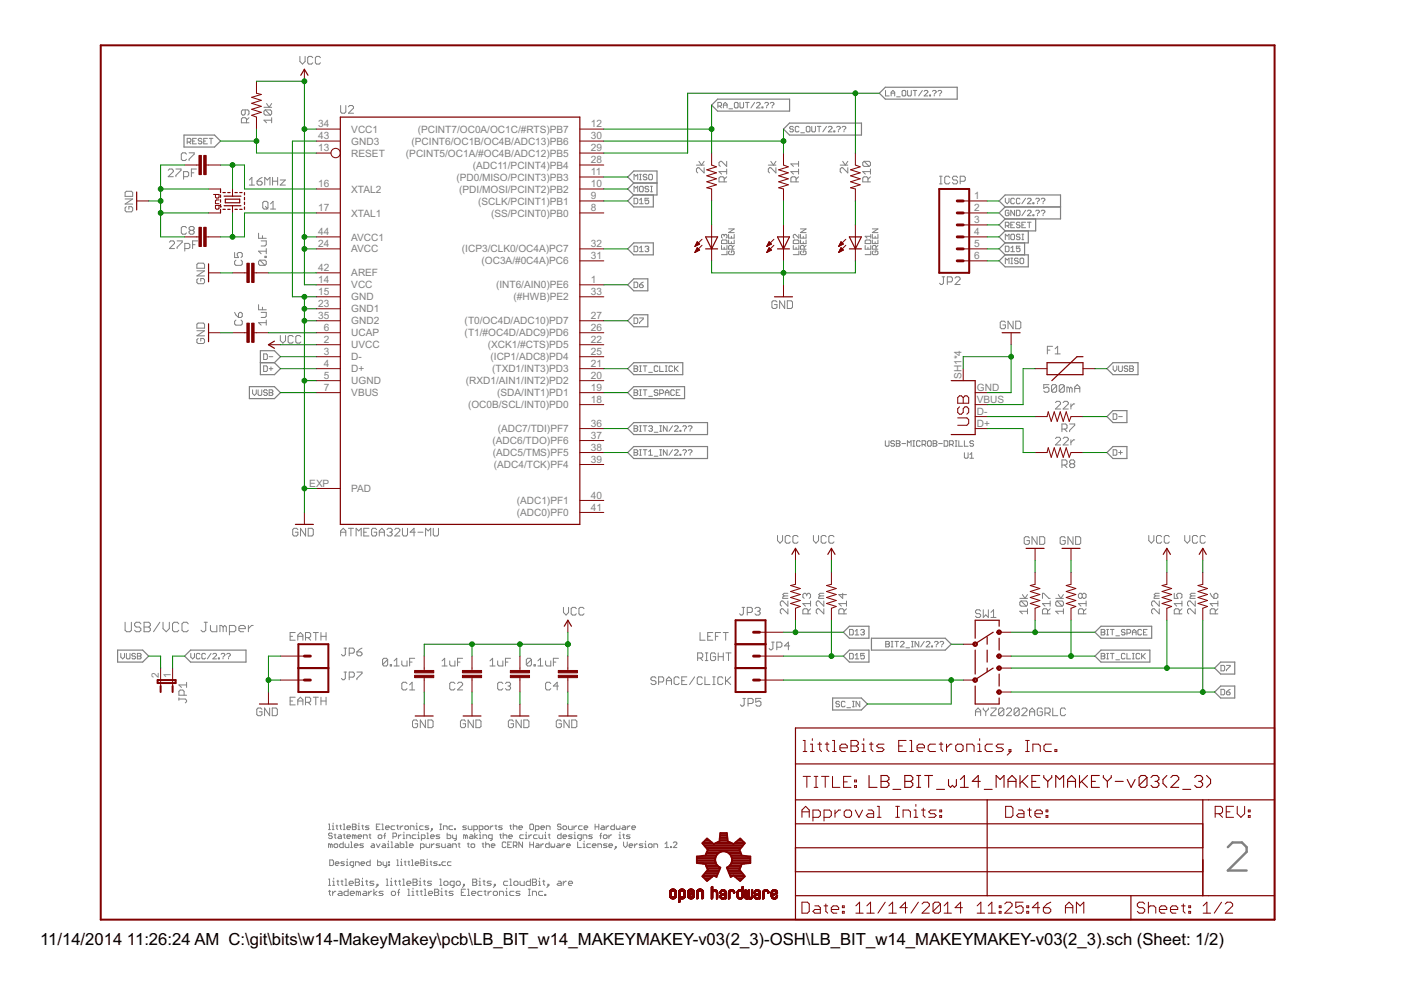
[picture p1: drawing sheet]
<svg xmlns="http://www.w3.org/2000/svg" width="297mm" height="210mm" viewBox="0 0 297 210" stroke-linecap="round" stroke-linejoin="round" font-family="sans-serif">
<defs><g id="words">
<g font-size="4">
<text x="8.5" y="200.4">11/14/2014</text>
<text x="26.9" y="200.4">11:26:24 AM C:\git\bits\w14-MakeyMakey\pcb\LB_BIT_w14_MAKEYMAKEY-v03(2_3)-OSH\LB_BIT_w14_MAKEYMAKEY-v03(2_3).sch (Sheet: 1/2)</text>
</g>
<g font-size="2.4" fill="#808080">
<text x="67.4" y="29.6">43</text>
<text x="67.4" y="27">34</text>
<text x="74.5" y="28.1">VCC1</text>
<text x="88.6" y="28.1">(PCINT7/OC0A/OC1C/#RTS)PB7</text>
<text x="125.3" y="29.6">30</text>
<text x="125.3" y="27">12</text>
<text x="67.4" y="32.1">13</text>
<text x="74.5" y="30.7">GND3</text>
<text x="74.5" y="33.2">RESET</text>
<text x="86.1" y="33.2">(PCINT5/OC1A/#OC4B/ADC12)PB5</text>
<text x="87.2" y="30.7">(PCINT6/OC1B/OC4B/ADC13)PB6</text>
<text x="100.2" y="35.8">(ADC11/PCINT4)PB4</text>
<text x="125.3" y="34.6">28</text>
<text x="125.3" y="32.1">29</text>
<text x="67.4" y="39.7">16</text>
<text x="74.5" y="40.8">XTAL2</text>
<text x="96.8" y="38.3">(PD0/MISO/PCINT3)PB3</text>
<text x="97.4" y="40.8">(PDI/MOSI/PCINT2)PB2</text>
<text x="125.3" y="37.2">11</text>
<text x="125.3" y="39.7">10</text>
<text x="67.4" y="44.8">17</text>
<text x="74.5" y="45.9">XTAL1</text>
<text x="101.4" y="43.4">(SCLK/PCINT1)PB1</text>
<text x="104.1" y="45.9">(SS/PCINT0)PB0</text>
<text x="125.3" y="42.3">9</text>
<text x="125.3" y="44.8">8</text>
<text x="206.5" y="47.3">3</text>
<text x="206.5" y="44.8">2</text>
<text x="206.5" y="42.3">1</text>
<text x="67.4" y="52.4">24</text>
<text x="67.4" y="49.9">44</text>
<text x="74.5" y="53.5">AVCC</text>
<text x="74.5" y="51">AVCC1</text>
<text x="97.9" y="53.5">(ICP3/CLK0/OC4A)PC7</text>
<text x="125.3" y="52.4">32</text>
<text x="206.5" y="52.4">5</text>
<text x="206.5" y="49.9">4</text>
<text x="67.4" y="57.5">42</text>
<text x="74.5" y="58.6">AREF</text>
<text x="102.1" y="56.1">(OC3A/#0C4A)PC6</text>
<text x="125.3" y="55">31</text>
<text x="206.5" y="55">6</text>
<text x="67.4" y="62.6">15</text>
<text x="67.4" y="65.1">23</text>
<text x="67.4" y="60">14</text>
<text x="74.5" y="63.7">GND</text>
<text x="74.5" y="61.2">VCC</text>
<text x="105.2" y="61.2">(INT6/AIN0)PE6</text>
<text x="108.9" y="63.7">(#HWB)PE2</text>
<text x="125.3" y="62.6">33</text>
<text x="125.3" y="60">1</text>
<text x="67.4" y="67.7">35</text>
<text x="68.6" y="70.2">6</text>
<text x="74.5" y="66.2">GND1</text>
<text x="74.5" y="68.8">GND2</text>
<text x="74.5" y="71.3">UCAP</text>
<text x="98.5" y="68.8">(T0/OC4D/ADC10)PD7</text>
<text x="98.5" y="71.3">(T1/#OC4D/ADC9)PD6</text>
<text x="125.3" y="67.7">27</text>
<text x="125.3" y="70.2">26</text>
<text x="68.6" y="77.8">4</text>
<text x="68.6" y="75.3">3</text>
<text x="68.6" y="72.7">2</text>
<text x="74.5" y="76.4">D-</text>
<text x="74.5" y="73.9">UVCC</text>
<text x="103.4" y="73.9">(XCK1/#CTS)PD5</text>
<text x="104" y="76.4">(ICP1/ADC8)PD4</text>
<text x="125.3" y="75.3">25</text>
<text x="125.3" y="77.8">21</text>
<text x="125.3" y="72.7">22</text>
<text x="68.6" y="80.4">5</text>
<text x="68.6" y="82.9">7</text>
<text x="74.5" y="78.9">D+</text>
<text x="74.5" y="81.5">UGND</text>
<text x="98.8" y="81.5">(RXD1/AIN1/INT2)PD2</text>
<text x="104.4" y="78.9">(TXD1/INT3)PD3</text>
<text x="125.3" y="80.4">20</text>
<text x="125.3" y="82.9">19</text>
<text x="203.9" y="80.4" transform="rotate(-90 203.9 80.4)">SH1*4</text>
<text x="207.1" y="82.9">GND</text>
<text x="74.5" y="84">VBUS</text>
<text x="99.2" y="86.5">(OC0B/SCL/INT0)PD0</text>
<text x="105.4" y="84">(SDA/INT1)PD1</text>
<text x="125.3" y="85.4">18</text>
<text x="207.1" y="88">D-</text>
<text x="207.1" y="85.4">VBUS</text>
<text x="104.4" y="94.2">(ADC6/TDO)PF6</text>
<text x="105.5" y="91.6">(ADC7/TDI)PF7</text>
<text x="125.3" y="95.6">38</text>
<text x="125.3" y="93.1">37</text>
<text x="125.3" y="90.5">36</text>
<text x="207.1" y="90.5">D+</text>
<text x="104.5" y="96.7">(ADC5/TMS)PF5</text>
<text x="104.7" y="99.2">(ADC4/TCK)PF4</text>
<text x="125.3" y="98.1">39</text>
<text x="65.6" y="103.2">EXP</text>
<text x="74.5" y="104.3">PAD</text>
<text x="109.6" y="106.9">(ADC1)PF1</text>
<text x="125.3" y="105.7">40</text>
<text x="109.6" y="109.4">(ADC0)PF0</text>
<text x="125.3" y="108.3">41</text>
<text x="33.7" y="143.8" transform="rotate(-90 33.7 143.8)">2</text>
<text x="36.2" y="143.8" transform="rotate(-90 36.2 143.8)">1</text>
</g>
</g></defs>
<path d="M260.3 179.6l1-1h2l1 1v1l-4 4h4" fill="none" stroke="#808080" stroke-width=".51"/>
<g fill="none" stroke="#808080" stroke-width=".21">
<path d="M63.6 12v1l.5 .6 .6-.6v-1M66.3 12.2l-.3-.2h-.5l-.3 .2v1.1l.3 .3h.5l.3-.3M67.9 12.2l-.2-.2h-.6l-.2 .2v1.1l.2 .3h.6l.2-.3M187.7 19.2v1.1h.8M188.9 19.7h.8M191.3 19.4l.2-.2h.4l.1 .2v.8l-.1 .1h-.4l-.2-.1zM192.4 19.2v1l.2 .1h.4l.2-.1v-1M193.6 19.2h.8M194 19.2v1.1M195.6 19.2l-.8 1.1M195.9 19.4l.2-.2h.4l.2 .2v.2l-.8 .7h.8M197.7 19.4l.2-.2h.4l.2 .2v.2l-.4 .4"/>
<path d="M198.9 19.4l.2-.2h.4l.1 .2-.3 .6M35.7 36.1l.2-.3h.6l.2 .3v.3l-1 1.1h1M37.3 35.8h1.1v.3l-1.1 1.1v.3M38.9 37.5h.9l.2-.3v-.6l-.2-.2h-.9v1.6M39.5 32.7l-.2-.3h-.6l-.3 .3v1.1l.3 .2h.6l.2-.2M39.7 30.1h.6l.2-.2v-.4l-.2-.2h-.6v1.2M40.1 30.1l.4 .4M40.1 32.4h1.1v.3l-1.1 1.1v.2M40.6 36.6h.5M40.9 29.9h.4M41.6 29.3h-.7v1.2h.7M41.7 35.8h-1.1v1.7"/>
<path d="M42.8 29.5l-.2-.2h-.4l-.2 .2 .2 .4h.4l.2 .4-.2 .2h-.4l-.2-.2M43.2 29.9h.4M44 29.3h-.8v1.2h.8M44.4 29.3h.7M44.7 29.3v1.2M52 23.3v.8l-.3 .3h-.3l-.2-.3v-.5l.2-.3h1.1l.3 .3v.5l-.3 .3M52.3 26v-.8l-.3-.2h-.6l-.2 .2v.8h1.6M52.8 25l-.5 .5M52.9 38.2l.5-.6v1.6M52.9 39.2h1.1M54.5 38.4h.8l.3 .3v.3l-.3 .2h-.5l-.3-.2zM55.6 37.6l-1.1 .8"/>
<path d="M56 22.8h1.6M56.1 39.2v-1.6l.6 .6 .5-.6v1.6M56.2 23.3h1.1l.3 .3v.5l-.3 .3M56.2 23.3l-.2 .3v.5l.2 .3h1.1M56.2 23.3l1.1 1.1M56.5 21.9l.6 .9 .5-.9M57.6 25.5h-1.6l.5 .5M57.6 25v1M57.8 38.4h1.1M57.8 37.6v1.6M58.9 37.6v1.6M59.4 38.2h1.1l-1.1 1h1.1"/>
<path d="M72.2 22.4v1.3l.3 .3h.5l.3-.3v-1.3M73.9 22.6l.2-.2h.6l.3 .2v.3l-1.1 1.1h1.1M134.4 38.1v-1.1l.4 .3 .4-.3v1.1M135.6 39.7l.2-.2h.4l.2 .2v.8l-.2 .2h-.4l-.2-.2zM135.6 38.1h.4M135.6 37h.4M135.8 37v1.1M137.2 37.1l-.3-.1h-.3l-.2 .3 .2 .2h.3l.3 .4-.3 .2h-.3l-.2-.2M137.5 39.7l-.1-.2h-.5l-.1 .4 .1 .2h.5l.1 .4-.1 .2h-.5l-.1-.2M137.7 37h.4l.2 .1v.8l-.2 .2h-.4l-.2-.2v-.8zM137.9 39.5h.4M138.1 39.5v1.2"/>
<path d="M147.7 35h1.6M148.2 34.2l.5 .8 .6-.8M149.3 35.6v1.1l-1.1-1.1h-.3l-.2 .2v.6l.2 .3M152.2 22.5h.6l.2-.2v-.4l-.2-.2h-.6v1.2M152.6 22.5l.4 .4M153.4 22.9v-.8l.4-.4 .4 .4v.8M153.4 22.3h.8M153.5 38.6v-.9l-.2-.2h-.6l-.3 .2v.9h1.7M154.1 36.4h-1.7l.6 .5M154.1 34.2v1.1l-1.1-1.1h-.3l-.3 .3v.5l.3 .3M154.1 37.5l-.6 .5M154.1 35.8v1.1"/>
<path d="M154.5 23.1h.8M155.9 21.7h.4l.2 .2v.8l-.2 .2h-.4l-.2-.2v-.8zM156.9 21.7v1l.2 .2h.4l.1-.2v-1M158.1 21.7h.7M158.4 21.7v1.2M160 21.7l-.8 1.2M160.4 21.9l.2-.2h.4l.2 .2v.2l-.8 .8h.8M161.5 22.7h.3v.2h-.3zM162.1 21.9l.2-.2h.4l.2 .2-.4 .6M162.5 22.7v.2M162.9 35h1.6M163.3 21.9l.2-.2h.4l.2 .2-.4 .6"/>
<path d="M163.4 34.2l.6 .8 .5-.8M163.7 22.7v.2M164.5 35.6v1.1l-1.1-1.1h-.2l-.3 .2v.6l.3 .3M168.2 27l-.2-.2h-.4l-.2 .2 .2 .4h.4l.2 .2-.2 .4h-.4l-.2-.2M168.8 38.6v-.9l-.3-.2h-.5l-.3 .2v.9h1.6M169.3 36.4h-1.6l.5 .5M169.3 37.5l-.5 .5M169.3 34.2v1.1M169.3 35.8v1.1M169.3 34.8h-1.6l.5 .5M169.4 27l-.2-.2h-.4l-.2 .2v.8l.2 .2h.4l.2-.2M169.8 28.2h.8"/>
<path d="M171.1 26.8h.4l.2 .2v.8l-.2 .2h-.4l-.2-.2v-.8zM172.1 26.8v1l.2 .2h.4l.2-.2v-1M173.3 26.8h.8M173.7 26.8v1.2M175.2 26.8l-.7 1.2M175.6 27l.2-.2h.4l.2 .2v.2l-.8 .8h.8M176.8 27.8h.2v.2h-.2zM177.4 27l.2-.2h.4l.2 .2v.2l-.4 .4M177.8 27.8v.2M178.1 35h1.6M178.5 27l.2-.2h.4l.2 .2-.4 .6M178.7 34.2l.5 .8 .5-.8"/>
<path d="M178.9 27.8v.2M179.7 35.6v1.1l-1-1.1h-.3l-.3 .2v.6l.3 .3M183.2 34.2l-.3 .3v.5l.3 .3h1.1M183.2 34.2h1.1l.3 .3v.5l-.3 .3M183.2 34.2l1.1 1.1M184 38.6v-.9l-.3-.2h-.5l-.3 .2v.9h1.7M184.6 36.4h-1.7l.6 .5M184.6 37.5l-.6 .5M184.6 35.8v1.1M188.9 20.3v-.7l.4-.4 .4 .4v.7M190.1 20.5h.8M197.1 20.2h.2v.1h-.2z"/>
<path d="M198.1 20.2v.1M199.2 39h.5M199.2 37.4h.5M199.3 20.2v.1M199.5 37.4v1.6M201.4 37.6l-.3-.2h-.5l-.3 .2v1.1l.3 .3h.5l.3-.3M203 37.6l-.2-.2h-.6l-.3 .2v.3l.3 .3h.6l.2 .2v.3l-.2 .3h-.6l-.3-.3M203.6 38.4h.8l.3-.2v-.6l-.3-.2h-.8v1.6M26.5 42.2h1.6l-1.6 1.1h1.6M26.8 40.6h1.1l.2 .2v.8h-1.6v-.8zM26.8 43.8l-.3 .3v.5l.3 .3h1.1l.2-.3v-.5l-.2-.3h-.6v.6M35.9 51.4l.3-.3h.5l.3 .3v.2l-1.1 1.1h1.1"/>
<path d="M37.5 51.1h1.1v.3l-1.1 1v.3M39.2 52.7h.8l.3-.3v-.5l-.3-.3h-.8v1.6M39.5 48.3l-.2-.3h-.6l-.3 .3v1.1l.3 .3h.6l.2-.3M40.4 48.8l-.3-.2v-.3l.3-.3h.5l.3 .3v.3l-.3 .2M40.4 48.8l-.3 .3v.3l.3 .3h.5l.3-.3v-.3l-.3-.3M40.4 48.8h.5M40.8 51.9h.6M41.7 57.4h1.7l-1.7 1.1h1.7M41.9 51.1h-1.1v1.6M42 59.1l-.3 .2v.6l.3 .3h1.1l.3-.3v-.6l-.3-.2h-.5v.5M42 55.8h1.1l.3 .3v.8h-1.7v-.8zM49.7 53.5v1.1h.9l-.3-.5v-.3l.3-.3h.5l.3 .3v.5l-.3 .3"/>
<path d="M50 55.2l-.3 .2v.6l.3 .3h1.1l.3-.3v-.6l-.3-.2M54.8 49.4v1.1h1.7M55.1 55.2l-.3 .2v.6l.3 .3h1.1M55.1 55.2h1.1l.3 .2v.6l-.3 .3M55.1 55.2l1.1 1.1M55.4 51.1h1.1v.8l-.3 .3h-.8M55.6 50v.5M56 42.7h.5l.3 .3v1l-.3 .3h-.5l-.3-.3v-1zM56.2 54.3h.3v.3h-.3zM56.3 43.8l.5 .5M56.5 52.7v1.1M56.5 53.3h-1.7l.6 .5"/>
<path d="M57.4 44.3h1M57.4 43.2l.5-.5v1.6M134.4 42h.6l.2 .2v.8l-.2 .2h-.6zM134.4 52.2h.6l.2 .2v.8l-.2 .2h-.6zM134.4 40.7v-1.2l.4 .4 .4-.4v1.2M134.4 59.8h.6l.2 .2v.8l-.2 .2h-.6zM135.6 43.2h.8M135.6 53.4h.8M135.6 42.4l.4-.4v1.2M135.6 52.6l.4-.4v1.2M136.4 59.8l-.8 .6M136.8 52.4l.1-.2h.5l.1 .2-.1 .4"/>
<path d="M137.2 52.8h.2M137.4 52.8l.1 .2-.1 .4h-.5l-.1-.2M137.5 42h-.7v.6l.4-.2 .3 .2v.4l-.1 .2h-.5l-.1-.2M137.9 40.7h.4M153 51.1l.2-.2h.7l.2 .2v.5h-1.1zM153 52v.8h1.1v-.8M153.5 49.9l-.1-.2-.4 .2v.4l.2 .2M153.5 49.9l.2-.2 .4 .2v.4l-.2 .2M153.5 49.9v.2M153.5 52.4v.4M154.1 53.2v.8h-1.1M154.5 50.9v.7h1.2v-.7"/>
<path d="M154.5 49.7v.8h1.2v-.8M154.5 48.5h1.2l-1.2 .8h1.2M154.7 53.2l-.2 .2v.4l.2 .2h.8l.2-.2v-.4l-.2-.2h-.4v.4M155.1 50.1v.4M155.1 51.3v.3M155.3 52.8v-.6l-.2-.2h-.4l-.2 .2v.6h1.2M155.7 52l-.4 .4M168.2 51.1l.2-.2h.8l.2 .2v.5h-1.2zM168.2 52v.8h1.2v-.8M168.8 52.4v.4M169.4 53.2v.8h-1.2M169.4 49.7v.8l-.8-.8-.4 .2v.4l.2 .2"/>
<path d="M169.7 50.9v.7h1.2v-.7M169.7 49.7v.8h1.2v-.8M169.7 48.5h1.2l-1.2 .8h1.2M169.9 53.2l-.2 .2v.4l.2 .2h.8l.2-.2v-.4l-.2-.2h-.4v.4M170.3 50.1v.4M170.3 51.3v.3M170.5 52.8v-.6l-.2-.2h-.4l-.2 .2v.6h1.2M170.9 52l-.4 .4M183.4 51.1l.2-.2h.8l.2 .2v.5h-1.2zM183.4 52v.8h1.2v-.8M184 52.4v.4M184.6 53.2v.8h-1.2"/>
<path d="M184.6 49.7v.8M184.6 50.1h-1.2l.4 .4M185 50.9v.7h1.1v-.7M185 49.7v.8h1.1v-.8M185 48.5h1.1l-1.1 .8h1.1M185.2 53.2l-.2 .2v.4l.2 .2h.7l.2-.2v-.4l-.2-.2h-.4v.4M185.5 50.1v.4M185.5 51.3v.3M185.7 52.8v-.6l-.2-.2h-.3l-.2 .2v.6h1.1M186.1 52l-.4 .4M199.7 58.7h.6M200 58.7v1.3l-.3 .3h-.2l-.3-.3"/>
<path d="M200.9 59.8h.8l.2-.3v-.5l-.2-.3h-.8v1.6M202.5 59l.3-.3h.5l.3 .3v.2l-1.1 1.1h1.1M213.1 42v.8l.5 .4 .3-.4v-.8M213.1 47.9h.6l.2-.2v-.4l-.2-.2h-.6v1.2M213.1 50.8v-1.1l.5 .3 .3-.3v1.1M213.1 52.2h.6l.2 .2v.8l-.2 .2h-.6zM213.1 55.9v-1.2l.5 .4 .3-.4v1.2M213.6 47.9l.3 .4M213.9 44.8l-.2-.2h-.4l-.2 .2v.8l.2 .1h.4l.2-.1v-.5h-.3M214.3 49.8l.2-.1h.4l.2 .1v.8l-.2 .2h-.4l-.2-.2zM214.3 47.7h.4M214.3 53.4h.8"/>
<path d="M214.3 52.6l.4-.4v1.2M214.3 55.9h.4M214.3 54.7h.4M214.5 54.7v1.2M215.1 42.2l-.2-.2h-.4l-.2 .2v.8l.2 .2h.4l.2-.2M215.1 44.6v1.1l-.8-1.1v1.1M215.1 47.1h-.8v1.2h.8M215.5 44.6h.6l.2 .2v.8l-.2 .1h-.6zM215.9 54.9l-.2-.2h-.4l-.2 .4 .2 .2h.4l.2 .4-.2 .2h-.4l-.2-.2M216.3 49.8l-.2-.1h-.4l-.2 .1 .2 .4h.4l.2 .2-.2 .4h-.4l-.2-.2M216.3 47.3l-.2-.2h-.4l-.2 .2 .2 .4h.4l.2 .2-.2 .4h-.4l-.2-.2M216.3 42.2l-.2-.2h-.4l-.2 .2v.8l.2 .2h.4l.2-.2"/>
<path d="M216.3 52.2h-.8v.6l.4-.2 .4 .2v.4l-.2 .2h-.4l-.2-.2M216.3 54.9l.2-.2h.4l.1 .2v.8l-.1 .2h-.4l-.2-.2zM216.7 49.7h.3M216.7 47.7h.3M216.7 50.8h.3M216.9 49.7v1.1M217.4 44.6l-.7 1.1M217.4 47.1h-.7v1.2h.7M217.4 42l-.7 1.2M217.8 42.2l.2-.2h.4l.2 .2v.2l-.8 .8h.8M217.8 44.8l.2-.2h.4l.2 .2v.2l-.8 .7h.8M217.8 47.1h.8"/>
<path d="M218.2 47.1v1.2M219 45.6h.2v.1h-.2zM219 43h.2v.2h-.2zM219.6 42.2l.2-.2h.4l.2 .2v.2l-.4 .4M219.6 44.8l.2-.2h.4l.2 .2v.2l-.4 .3M220 43v.2M220 45.6v.1M220.7 42.2l.2-.2h.4l.2 .2-.4 .6M220.7 44.8l.2-.2h.4l.2 .2-.4 .5M221.1 43v.2M221.1 45.6v.1M41.7 68.7l.3-.2h1.1l.3 .2v.9h-1.7z"/>
<path d="M41.7 70.1h1.7l-1.7 1.1h1.7M42 71.8l-.3 .2v.6l.3 .2h1.1l.3-.2v-.6l-.3-.2h-.5v.5M49.7 66.2l.3 .6 .6 .5M50 67.9l-.3 .2v.6l.3 .2h1.1l.3-.2v-.6l-.3-.2M50.8 66.2h.3l.3 .3v.5l-.3 .3h-.5v-.8zM54.8 64.6v1.1h1.7M55.4 66.2h1.1v.8l-.3 .3h-.8M55.6 65.1v.6M55.9 75h.6l.2 .2v.8l-.2 .2h-.6zM55.9 77.6h.6l.2 .2v.7l-.2 .3h-.6zM56.5 67.9v1M56.5 68.4h-1.7l.6 .5"/>
<path d="M57.1 75.6h.7M57.1 78.2h.7M57.4 77.8v.7M59.4 71.1v1.1l.6 .5 .5-.5v-1.1M62.2 71.4l-.3-.3h-.6l-.2 .3v1.1l.2 .2h.6l.3-.2M63.8 71.4l-.3-.3h-.5l-.3 .3v1.1l.3 .2h.5l.3-.2M134.4 77.6h.6l.2 .2-.2 .4 .2 .3-.2 .3h-.6zM134.4 78.2h.6M134.4 67.4h.6l.2 .2v.8l-.2 .2h-.6zM135.6 78.8h.4M135.6 77.6h.4M135.6 67.4h.8v.2l-.8 .8v.2"/>
<path d="M135.6 60.4h.6l.2 .4-.2 .2h-.4l-.2-.2zM135.8 77.6v1.2M136.4 77.6h.8M136.8 77.6v1.2M137.5 79h.8M139.5 77.8l-.2-.2h-.4l-.2 .2v.7l.2 .3h.4l.2-.3M139.9 77.6v1.2h.8M141.1 78.8h.3M141.1 77.6h.3M141.2 77.6v1.2M142.6 77.8l-.2-.2h-.4l-.2 .2v.7l.2 .3h.4l.2-.3M143 77.6v1.2"/>
<path d="M143.2 78.2l.6 .6M143.8 77.6l-.8 .8M164.7 64l-.2-.2h-.6l-.2 .2v1.1l.2 .3h.6l.2-.3v-.5h-.5M166.4 63.8v1.6l-1.1-1.6v1.6M166.9 63.8h.8l.3 .2v1.1l-.3 .3h-.8zM213.2 68.3l-.3-.2h-.6l-.2 .2v1.1l.2 .3h.6l.3-.3v-.5h-.6M214.8 68.1v1.6l-1.1-1.6v1.6M215.3 68.1h.9l.2 .2v1.1l-.2 .3h-.9zM222.1 74.2h.5M223.2 73.4h-1.1v1.6M223.7 74l.5-.6v1.6M223.7 75h1.1"/>
<path d="M236 77.6v.8l.4 .4 .4-.4v-.8M237.2 77.6v.9l.2 .3h.4l.2-.3v-.9M239.1 77.8l-.2-.2h-.4l-.1 .4 .1 .2h.4l.2 .3-.2 .3h-.4l-.1-.3M239.5 77.6h.6l.2 .2-.2 .4 .2 .3-.2 .3h-.6zM239.5 78.2h.6M53.6 82.7v.7l.4 .4 .3-.4v-.7M54.7 82.7v.9l.2 .2h.4l.2-.2v-.9M56.7 82.9l-.2-.2h-.4l-.2 .4 .2 .1h.4l.2 .4-.2 .2h-.4l-.2-.2M57.1 82.7h.6l.1 .2-.1 .3 .1 .4-.1 .2h-.6zM57.1 83.2h.6M134.4 95.4h.6l.2 .1-.2 .4 .2 .4-.2 .2h-.6zM134.4 95.9h.6"/>
<path d="M134.4 82.7h.6l.2 .2-.2 .3 .2 .4-.2 .2h-.6zM134.4 90.3h.6l.2 .2-.2 .4 .2 .3-.2 .2h-.6zM134.4 83.2h.6M134.4 90.9h.6M135.6 96.5h.4M135.6 95.4h.4M135.6 83.8h.4M135.6 82.7h.4M135.6 90.3h.4M135.6 91.4h.4M135.8 82.7v1.1M135.8 90.3v1.1"/>
<path d="M135.8 95.4v1.1M136.4 95.4h.8M136.4 82.7h.8M136.4 90.3h.8M136.8 82.7v1.1M136.8 90.3v1.1M136.8 95.4v1.1M137.5 96.5h.8M137.5 90.5l.2-.2h.4l.2 .2-.2 .4M137.5 84h.8M137.5 95.8l.4-.4v1.1M137.9 90.9h.2"/>
<path d="M138.1 90.9l.2 .2-.2 .3h-.4l-.2-.2M138.7 96.7h.8M138.7 91.7h.8M139.5 82.9l-.2-.2h-.4l-.2 .4 .2 .1h.4l.2 .4-.2 .2h-.4l-.2-.2M139.9 96.5h.4M139.9 95.4h.4M139.9 83.4h.6l.2-.2v-.3l-.2-.2h-.6v1.1M139.9 90.3h.4M139.9 91.4h.4M140.1 90.3v1.1M140.1 95.4v1.1M141.1 83.2h.7"/>
<path d="M141.1 83.8v-.7l.3-.4 .4 .4v.7M141.4 90.3v1.1l-.7-1.1v1.1M141.4 95.4v1.1l-.7-1.1v1.1M142.6 95.4l-.8 1.1M142.6 90.3l-.8 1.1M143 95.5l.2-.1h.4l.2 .1v.3l-.8 .7h.8M143 82.9l-.2-.2h-.4l-.2 .2v.7l.2 .2h.4l.2-.2M143 90.5l.2-.2h.4l.2 .2v.2l-.8 .7h.8M143.4 83.2h.4M144.2 96.3h.2v.2h-.2zM144.2 82.7h-.8v1.1h.8M144.2 91.2h.2v.2h-.2z"/>
<path d="M144.8 95.5l.1-.1h.4l.2 .1v.3l-.4 .3M144.8 90.5l.1-.2h.4l.2 .2v.2l-.4 .4M145.1 91.2v.2M145.1 96.3v.2M145.9 95.5l.2-.1h.4l.2 .1v.3l-.4 .3M145.9 90.5l.2-.2h.4l.2 .2v.2l-.4 .4M146.3 91.2v.2M146.3 96.3v.2M187.7 93.5v.9l.2 .2h.4l.2-.2v-.9M189.7 93.6l-.2-.1h-.4l-.2 .1 .2 .4h.4l.2 .2-.2 .4h-.4l-.2-.2M190 93.5h.6l.2 .1-.2 .4 .2 .4-.2 .2h-.6zM190 94h.6"/>
<path d="M191.2 94h.8M192.4 94.6v-1.1l.4 .4 .4-.4v1.1M193.5 94.6h.5M193.5 93.5h.5M193.7 93.5v1.1M195.1 93.6l-.2-.1h-.4l-.2 .1v.8l.2 .2h.4l.2-.2M195.5 94.2h.6l.2-.2v-.4l-.2-.1h-.6v1.1M195.9 94.2l.4 .4M196.7 93.6l.2-.1h.4l.1 .1v.8l-.1 .2h-.4l-.2-.2zM197.8 93.5h.6l.2 .1-.2 .4 .2 .4-.2 .2h-.6zM197.8 94h.6M199 94h.8"/>
<path d="M200.2 93.5h.6l.2 .1v.8l-.2 .2h-.6zM201.3 94.2h.6l.2-.2v-.4l-.2-.1h-.6v1.1M201.7 94.2l.4 .4M202.5 94.6h.4M202.5 93.5h.4M202.7 93.5v1.1M203.3 93.5v1.1h.8M204.5 93.5v1.1h.8M204.5 96v1l.2 .2h.3l.3-.2v-1M205.6 97.2h.8M205.6 96.4l.4-.4v1.2M206.4 93.6l-.2-.1h-.4l-.2 .1 .2 .4h.4l.2 .2-.2 .4h-.4l-.2-.2"/>
<path d="M222.4 81.6h-1.1v.8l.5-.3h.3l.3 .3v.5l-.3 .3h-.5l-.3-.3M223.8 93l.2-.3h.6l.3 .3v.3l-1.1 1h1.1M223.8 85.4l.2-.3h.6l.3 .3v.2l-1.1 1.1h1.1M224 81.8l-.2-.2h-.6l-.3 .2v1.1M224 81.8v1.1l-.2 .3h-.6l-.3-.3M224 81.8l-1.1 1.1M225.1 91h.9l.2-.3v-.5l-.2-.3h-.9v1.6M225.1 98.6h.9l.2-.3v-.5l-.2-.3h-.9v1.6M225.4 93l.3-.3h.5l.3 .3v.3l-1.1 1h1.1M225.4 85.4l.3-.3h.5l.3 .3v.2l-1.1 1.1h1.1M225.7 81.8l-.3-.2h-.5l-.3 .2v1.1M225.7 81.8v1.1l-.3 .3h-.5l-.3-.3"/>
<path d="M225.7 81.8l-1.1 1.1M225.7 98.6l.5 .5M225.7 91l.5 .5M226.8 82.4l.2-.3 .3 .3v.8M226.8 82.4l-.3-.3h-.3v1.1M226.8 82.4v.8M226.8 89.9h1.1v.3l-1.1 1v.3M227.1 85.6v1.1M227.1 93.3v1M227.1 98.3l-.3-.2v-.3l.3-.3h.5l.3 .3v.3l-.3 .2M227.1 98.3l-.3 .3v.3l.3 .2h.5l.3-.2v-.3l-.3-.3M227.1 98.3h.5"/>
<path d="M227.9 93.3h-.3l-.5 .5M227.9 85.6h-.3l-.5 .6M227.9 83.2v-1.1l.5-.5 .5 .5v1.1M227.9 82.4h1M236 87.7h.6l.2 .2v.8l-.2 .2h-.6zM236 95.4h.6l.2 .1v.8l-.2 .2h-.6zM237.2 88.3h.8M237.2 95.9h.8M237.6 95.5v.8M63.2 112.3l-.3-.3h-.6l-.2 .3v1.1l.2 .2h.6l.3-.2v-.6h-.6M64.8 112v1.6l-1.1-1.6v1.6M65.3 112h.8l.3 .3v1.1l-.3 .2h-.8z"/>
<path d="M72.2 112.8h1.1M72.2 113.6v-1l.6-.6 .5 .6v1M73.9 112h1.1M74.4 112v1.6M75.5 113.6v-1.6l.6 .6 .5-.6v1.6M77.1 112.8h.6M78.2 112h-1.1v1.6h1.1M79.9 112.3l-.3-.3h-.6l-.2 .3v1.1l.2 .2h.6l.3-.2v-.6h-.6M80.4 112.8h1.1M80.4 113.6v-1l.6-.6 .5 .6v1M82 112.3l.3-.3h.6l.2 .3v.3l-.2 .2M82.6 112.8h.3"/>
<path d="M82.9 112.8l.2 .3v.3l-.2 .2h-.6l-.3-.2M83.7 112.3l.2-.3h.6l.3 .3v.3l-1.1 1h1.1M85.3 112v1.4l.3 .2h.5l.3-.2v-1.4M88.1 112.8h-1.1l.8-.8v1.6M88.6 112.8h1.1M90.2 113.6v-1.6l.6 .6 .5-.6v1.6M91.9 112v1.4l.2 .2h.6l.3-.2v-1.4M164.8 113.5v1.1l.6 .6 .5-.6v-1.1M167.6 113.8l-.3-.3h-.5l-.3 .3v1.1l.3 .3h.5l.3-.3M169.2 113.8l-.3-.3h-.5l-.3 .3v1.1l.3 .3h.5l.3-.3M172.5 113.5v1.1l.5 .6 .5-.6v-1.1M175.2 113.8l-.3-.3h-.5l-.3 .3v1.1l.3 .3h.5l.3-.3"/>
<path d="M176.8 113.8l-.2-.3h-.6l-.3 .3v1.1l.3 .3h.6l.2-.3M218.2 114.1l-.2-.3h-.6l-.3 .3v1l.3 .3h.6l.2-.3v-.5h-.5M219.9 113.8v1.6l-1.1-1.6v1.6M220.4 113.8h.8l.3 .3v1l-.3 .3h-.8zM225.8 114.1l-.2-.3h-.6l-.2 .3v1l.2 .3h.6l.2-.3v-.5h-.5M227.5 113.8v1.6l-1.1-1.6v1.6M228 113.8h.9l.2 .3v1l-.2 .3h-.9zM243.6 113.5v1.1l.5 .6 .5-.6v-1.1M246.3 113.8l-.3-.3h-.5l-.3 .3v1.1l.3 .3h.5l.3-.3M247.9 113.8l-.3-.3h-.5l-.3 .3v1.1l.3 .3h.5l.3-.3M251.2 113.5v1.1l.5 .6 .6-.6v-1.1M253.9 113.8l-.3-.3h-.5l-.3 .3v1.1l.3 .3h.5l.3-.3"/>
<path d="M255.5 113.8l-.2-.3h-.6l-.2 .3v1.1l.2 .3h.6l.2-.3M25.6 138.5v.8l.4 .4 .4-.4v-.8M26.5 131.9v1.7l.4 .3h.6l.4-.3v-1.7M26.8 138.5v1l.2 .2h.4l.2-.2v-1M28.7 138.7l-.2-.2h-.3l-.2 .4 .2 .2h.3l.2 .4-.2 .2h-.3l-.2-.2M29.1 138.5h.6l.2 .2-.2 .4 .2 .4-.2 .2h-.6zM29.1 139.1h.6M29.9 132.3l-.4-.4h-.6l-.4 .4v.3l.4 .3h.6l.4 .4v.3l-.4 .3h-.6l-.4-.3M30.5 131.9h1.1l.3 .4v.3l-.3 .3 .3 .4v.3l-.3 .3h-1.1zM30.5 132.9h1.1M33.9 131.9l-1.3 2M34.6 131.9v1.4l.6 .6 .7-.6v-1.4"/>
<path d="M37.9 132.3l-.3-.4h-.7l-.3 .4v1.3l.3 .3h.7l.3-.3M39.9 132.3l-.3-.4h-.7l-.3 .4v1.3l.3 .3h.7l.3-.3M40.4 138.5v.8l.5 .4 .3-.4v-.8M42.4 138.7l-.2-.2h-.4l-.2 .2v.8l.2 .2h.4l.2-.2M43.3 131.9h.7M43.6 138.7l-.2-.2h-.4l-.2 .2v.8l.2 .2h.4l.2-.2M43.6 131.9v1.7l-.3 .3h-.4l-.3-.3M44.6 132.6v1l.4 .3h1v-1.3M44.7 138.5l-.7 1.2M45.1 138.7l.2-.2h.4l.2 .2v.2l-.8 .8h.8M46.3 139.5h.2v.2h-.2zM46.9 138.7l.2-.2h.4l.2 .2-.4 .6"/>
<path d="M47.3 139.5v.2M47.3 132.9l-.3-.3h-.4v1.3M47.3 132.9v1M47.3 132.9l.3-.3 .4 .3v1M48 138.7l.3-.2h.3l.2 .2-.3 .6M48.5 139.5v.2M48.6 133.9h1.1l.3-.3v-.7l-.3-.3h-1.1v2M50.7 133.3h1.3v-.4l-.3-.3h-.7l-.3 .3v.7l.3 .3h.7M52.7 132.6v1.3M53.7 132.6h-.4l-.6 .7M61.5 134.9h.5M62.6 134.1h-1.1v1.6h1.1"/>
<path d="M63.1 134.9h1.1M63.1 135.7v-1l.6-.6 .5 .6v1M64.8 135.2h.8l.3-.3v-.5l-.3-.3h-.8v1.6M65.3 135.2l.6 .5M66.4 134.1h1.1M67 134.1v1.6M68.1 134.9h1M68.1 134.1v1.6M69.1 134.1v1.6M72.9 137.4h.6M73.2 137.4v1.4l-.3 .2h-.2l-.3-.2M74 138.5h.8l.3-.3v-.5l-.3-.3h-.8v1.6"/>
<path d="M75.7 138.2h.8l.3 .3v.3l-.3 .2h-.6l-.2-.2zM76.8 137.4l-1.1 .8M82.2 139.8v1.1l-.3 .3h-.5l-.3-.3M82.2 139.8l-.3-.2h-.5l-.3 .2v1.1M82.2 139.8l-1.1 1.1M87.9 139.6h-1.1v1.6M98.1 139.6h-1.1v1.6M108.2 139.6h-1v1.6M112.7 139.8l-.3-.2h-.5l-.3 .2v1.1M112.7 139.8v1.1l-.3 .3h-.5l-.3-.3M112.7 139.8l-1.1 1.1M118.4 139.6h-1.1v1.6"/>
<path d="M119.5 128.8v1.1l.5 .5 .5-.5v-1.1M122.2 129.1l-.3-.3h-.5l-.3 .3v1l.3 .3h.5l.3-.3M123.8 129.1l-.3-.3h-.5l-.3 .3v1l.3 .3h.5l.3-.3M147.9 139.5h.8l.3-.3v-.5l-.3-.3h-.8v1.7M148.4 134.1v1.6h1.1M148.4 139.5l.6 .6M149.5 138.4h.6M149.8 138.4v1.7M150.1 134.9h.5M151.1 134.1h-1v1.6h1M151.7 134.9h.5M151.7 138.7l-.3-.3h-.5l-.3 .3v1.1l.3 .3h.5l.3-.3v-.6h-.5"/>
<path d="M152.3 139.2h1.1M152.3 138.4v1.7M152.8 134.1h-1.1v1.6M153.3 134.1h1.1M153.4 138.4v1.7M153.9 134.1v1.6M153.9 138.4h1.1M154.5 138.4v1.7M157.3 128.8h.6M157.6 128.8v1.3l-.3 .3h-.2l-.3-.3M158.4 129.9h.8l.3-.3v-.5l-.3-.3h-.8v1.6M160.1 129.1l.2-.3h.6l.3 .3v.2l-.3 .3"/>
<path d="M160.6 129.6h.3M160.9 129.6l.3 .3v.2l-.3 .3h-.6l-.2-.3M163.6 136.1h.5M163.9 136.1v1.4l-.3 .3h-.3l-.2-.3M164.7 137.2h.8l.3-.3v-.5l-.3-.3h-.8v1.7M166.2 126.3l-.2 .3v.3h1M166.2 126.3h.8M167 129.1v1.1l-1-1.1h-.3l-.3 .2v.6l.3 .3M167 127.4v1.1l-1-1.1h-.3l-.3 .3v.5l.3 .3M167 125.8h-.8l-.2 .3 .2 .2M167.4 136.9h-1.1l.9-.8v1.7M171 126.1l.3-.3h.3l.3 .3v.5l-.3 .3"/>
<path d="M171 126.1l-.2-.3h-.3l-.3 .3v.5l.3 .3M171 126.1v.2M171.3 130.2v-.9l-.3-.2h-.5l-.3 .2v.9h1.7M171.9 128h-1.7l.6 .5M171.9 129.1l-.6 .5M171.9 127.4v1.1M173.9 126.3l-.3 .3v.3h1.1M173.9 126.3h.8M174.7 125.8h-.8l-.3 .3 .3 .2M174.7 129.1v1.1l-1.1-1.1h-.3l-.2 .2v.6l.2 .3M174.7 127.4v1.1l-1.1-1.1h-.3l-.2 .3v.5l.2 .3M178.7 125.8v1.1l-.9-.8h1.7"/>
<path d="M178.9 130.2v-.9l-.2-.2h-.6l-.3 .2v.9h1.7M179.5 128h-1.7l.6 .5M179.5 129.1l-.6 .5M179.5 127.4v1.1M180.1 138.5h.6l.2 .2v.8l-.2 .2h-.6zM180.1 133.5h.6l.2 .1v.8l-.2 .2h-.6zM181.3 139.7h.8M181.3 138.9l.4-.4v1.2M181.3 133.8l.4-.3v1.1M181.3 134.6h.8M182.5 133.6l.2-.1h.3l.3 .1-.3 .4M182.9 134h.1"/>
<path d="M183 134l.3 .2-.3 .4h-.3l-.2-.2M183.3 138.5h-.8v.6l.4-.2 .4 .2v.4l-.3 .2h-.3l-.2-.2M187.8 136h.6l.2 .2-.2 .4 .2 .4-.2 .2h-.6zM187.8 136.6h.6M189 136h.3M189 137.2h.3M189.1 136v1.2M189.7 136h.8M190.1 136v1.2M190.9 136.2l.2-.2h.4l.2 .2v.2l-.8 .8h.8M192.1 137.4h.7M193.3 136h.3"/>
<path d="M193.3 137.2h.3M193.4 136v1.2M194.8 136v1.2l-.8-1.2v1.2M196 136l-.8 1.2M196.4 136.2l.2-.2h.4l.1 .2v.2l-.7 .8h.7M197.5 137h.2v.2h-.2zM198.1 136.2l.2-.2h.4l.2 .2v.2l-.4 .4M198.5 137v.2M199.3 136.2l.2-.2h.4l.2 .2v.2l-.4 .4M199.7 137v.2M207.9 129.6l-.3-.3h-.5l-.3 .3v.2l.3 .3h.5l.3 .3v.2l-.3 .3h-.5l-.3-.3M208.5 129.3v1.6l.5-.5 .5 .5v-1.6"/>
<path d="M210.1 130.9h1.1M210.1 129.8l.6-.5v1.6M216.2 126.9h1.6M216.5 127.4h1.1l.2 .3v.5l-.2 .3M216.5 127.4l-.3 .3v.5l.3 .3h1.1M216.5 127.4l1.1 1.1M216.8 126.1l.5 .8 .5-.8M217.8 129.6h-1.6l.6 .6M217.8 129.1v1.1M221 126.9v-1.1h.3l1.1 1.1h.3M222.1 130.2v-.9l-.3-.2h-.5l-.3 .2v.9h1.7M222.7 127.4v1.1"/>
<path d="M222.7 128h-1.7l.6 .5M222.7 129.1l-.6 .5M223.8 126.9h1.7M224.1 127.4h1.1l.3 .3v.5l-.3 .3M224.1 127.4l-.3 .3v.5l.3 .3h1.1M224.1 127.4l1.1 1.1M224.4 126.1l.5 .8 .6-.8M225.5 129.6h-1.7l.6 .6M225.5 129.1v1.1M229.4 126.1l-.2-.3h-.3l-.3 .3v.5l.3 .3h.3l.2-.3M229.4 126.1l.3-.3h.3l.3 .3v.5l-.3 .3h-.3l-.3-.3M229.4 126.1v.5"/>
<path d="M229.7 130.2v-.9l-.3-.2h-.5l-.3 .2v.9h1.7M230.3 128h-1.7l.6 .5M230.3 129.1l-.6 .5M230.3 127.4v1.1M233.5 133.5h.6l.2 .1-.2 .4 .2 .4-.2 .2h-.6zM233.5 138.5h.6l.2 .2-.2 .4 .2 .4-.2 .2h-.6zM233.5 134h.6M233.5 139.1h.6M234.6 138.5h.4M234.6 139.7h.4M234.6 134.6h.4M234.6 133.5h.4"/>
<path d="M234.8 133.5v1.1M234.8 138.5v1.2M235.4 138.5h.8M235.4 133.5h.8M235.8 133.5v1.1M235.8 138.5v1.2M236.6 134.8h.8M236.6 139.9h.8M238.5 133.6l-.2-.1h-.3l-.2 .1 .2 .4h.3l.2 .2-.2 .4h-.3l-.2-.2M238.5 138.7l-.2-.2h-.3l-.2 .2v.8l.2 .2h.3l.2-.2M238.9 138.5v1.2h.8M238.9 134.2h.6l.2-.2v-.4l-.2-.1h-.6v1.1"/>
<path d="M240.1 138.5h.4M240.1 139.7h.4M240.1 134h.8M240.1 134.6v-.8l.4-.3 .4 .3v.8M240.3 138.5v1.2M241.7 138.7l-.2-.2h-.4l-.2 .2v.8l.2 .2h.4l.2-.2M242 133.6l-.1-.1h-.4l-.2 .1v.8l.2 .2h.4l.1-.2M242 138.5v1.2M242.2 139.1l.6 .6M242.4 134h.4M242.8 138.5l-.8 .8M243.2 133.5h-.8v1.1h.8"/>
<path d="M245 126.3l-.3 .3v.3h1.1M245 126.3h.8M245.8 129.1v1.1l-1.1-1.1h-.3l-.2 .2v.6l.2 .3M245.8 127.4v1.1l-1.1-1.1h-.3l-.2 .3v.5l.2 .3M245.8 125.8h-.8l-.3 .3 .3 .2M249 125.8v1.1h.8l-.3-.8 .3-.3h.5l.3 .3v.5l-.3 .3M250 130.2v-.9l-.2-.2h-.6l-.2 .2v.9h1.6M250.6 128h-1.6l.5 .5M250.6 129.1l-.6 .5M250.6 127.4v1.1M252.6 126.3l-.3 .3v.3h1.1M252.6 126.3h.8"/>
<path d="M253.4 127.4v1.1l-1.1-1.1h-.2l-.3 .3v.5l.3 .3M253.4 129.1v1.1l-1.1-1.1h-.2l-.3 .2v.6l.3 .3M253.4 125.8h-.8l-.3 .3 .3 .2M256.6 125.8l.3 .5 .5 .6M257.4 126.1l.3-.3h.2l.3 .3v.5l-.3 .3h-.5zM257.7 130.2v-.9l-.3-.2h-.5l-.3 .2v.9h1.6M258.2 129.1l-.5 .5M258.2 128h-1.6l.5 .5M258.2 127.4v1.1M37.9 148.2h1.4l.3 .3v.3l-.3 .2M37.9 148v.5M39 147.4v-.8l-.2-.3h-.6l-.3 .3v.8h1.7"/>
<path d="M39.6 144.7v1.1M39.6 145.2h-1.7l.6 .6M55.5 150.4l-.2-.3h-.6l-.3 .3v1.1l.3 .2h.6l.2-.2v-.6h-.5M57.2 150.1v1.6l-1.1-1.6v1.6M57.7 150.1h.8l.3 .3v1.1l-.3 .2h-.8zM61.5 148.6h.5M62.6 147.8h-1.1v1.7h1.1M63.1 148.6h1.1M63.1 149.5v-1.1l.6-.6 .5 .6v1.1M64.8 148.9h.8l.3-.3v-.5l-.3-.3h-.8v1.7M65.3 148.9l.6 .6M66.4 147.8h1.1"/>
<path d="M67 147.8v1.7M68.1 148.6h1M68.1 147.8v1.7M69.1 147.8v1.7M72.9 142.5h.6M73.2 142.5v1.3l-.3 .3h-.2l-.3-.3M74 143.6h.8l.3-.3v-.5l-.3-.3h-.8v1.6M75.7 142.5h1.1v.3l-1.1 1v.3M82.7 140.9h.3v.3h-.3zM83.6 141.2h1M83.6 140.1l.5-.5v1.6M85.2 140.1v.8l.3 .3h.8v-1.1"/>
<path d="M86.3 144.9l-.3-.2h-.5l-.3 .2v1.1l.3 .3h.5l.3-.3M86.8 140.4h.6M86.8 146.3h1.1M86.8 145.2l.6-.5v1.6M88.5 152.9l-.2-.2h-.6l-.2 .2v1.1l.2 .3h.6l.2-.3v-.5h-.5M90.2 152.7v1.6l-1.1-1.6v1.6M90.7 152.7h.8l.3 .2v1.1l-.3 .3h-.8zM93.7 140.1l.6-.5v1.6M93.7 141.2h1.1M95.4 140.1v.8l.2 .3h.9v-1.1M96.5 144.9l-.3-.2h-.6l-.2 .2v1.1l.2 .3h.6l.3-.3M97 140.4h.5"/>
<path d="M97 144.9l.3-.2h.5l.3 .2v.3l-1.1 1.1h1.1M98.7 152.9l-.3-.2h-.5l-.3 .2v1.1l.3 .3h.5l.3-.3v-.5h-.5M100.4 152.7v1.6l-1.1-1.6v1.6M100.9 152.7h.8l.3 .2v1.1l-.3 .3h-.8zM103.9 141.2h1.1M103.9 140.1l.5-.5v1.6M105.5 140.1v.8l.3 .3h.8v-1.1M106.6 144.9l-.3-.2h-.5l-.3 .2v1.1l.3 .3h.5l.3-.3M107.2 144.9l.2-.2h.6l.2 .2v.3l-.2 .3M107.2 140.4h.5M107.7 145.5h.3M108 145.5l.2 .2v.3l-.2 .3h-.6l-.2-.3"/>
<path d="M108.9 152.9l-.3-.2h-.5l-.3 .2v1.1l.3 .3h.5l.3-.3v-.5h-.6M110.5 152.7v1.6l-1.1-1.6v1.6M111.1 152.7h.8l.2 .2v1.1l-.2 .3h-.8zM113.2 140.9h.3v.3h-.3zM114 140.1l.6-.5v1.6M114 141.2h1.1M115.7 140.1v.8l.3 .3h.8v-1.1M116.8 144.9l-.3-.2h-.5l-.3 .2v1.1l.3 .3h.5l.3-.3M117.3 140.4h.6M118.4 145.5h-1.1l.8-.8v1.6M119 152.9l-.3-.2h-.5l-.3 .2v1.1l.3 .3h.5l.3-.3v-.5h-.5M120.7 152.7v1.6l-1.1-1.6v1.6"/>
<path d="M121.2 152.7h.8l.3 .2v1.1l-.3 .3h-.8zM139.1 143.8l-.3-.3h-.5l-.3 .3v.3l.3 .2h.5l.3 .3v.3l-.3 .2h-.5l-.3-.2M139.6 144.6h.9l.2-.3v-.5l-.2-.3h-.9v1.6M141.3 145.1v-1l.5-.6 .6 .6v1M141.3 144.3h1.1M144 143.8l-.3-.3h-.5l-.3 .3v1.1l.3 .2h.5l.3-.2M144.5 144.3h.6M145.6 143.5h-1.1v1.6h1.1M147.3 143.5l-1.1 1.6M148.9 143.8l-.3-.3h-.5l-.3 .3v1.1l.3 .2h.5l.3-.2M149.5 143.5v1.6h1M149.5 140.1h.6"/>
<path d="M151.1 143.5h.5M151.1 145.1h.5M151.4 143.5v1.6M153.3 143.8l-.3-.3h-.5l-.3 .3v1.1l.3 .2h.5l.3-.2M153.8 143.5v1.6M154.1 144.3l.8 .8M154.9 143.5l-1.1 1.1M157.5 148.1h.6M157.8 148.1v1.3l-.3 .3h-.3l-.2-.3M158.6 149.2h.8l.3-.3v-.5l-.3-.3h-.8v1.6M161.3 148.1h-1.1v.8l.6-.3h.3l.2 .3v.5l-.2 .3h-.6l-.3-.3M178 148.9l-.2-.2h-.4l-.2 .2 .2 .4h.4l.2 .2-.2 .4h-.4l-.2-.2"/>
<path d="M179.2 148.9l-.2-.2h-.4l-.2 .2v.8l.2 .2h.4l.2-.2M179.6 150.1h.7M180.7 148.7h.4M180.7 149.9h.4M180.9 148.7v1.2M182.3 148.7v1.2l-.8-1.2v1.2M206.8 150.9h1.1M206.8 151.7v-1l.6-.6 .5 .6v1M208.5 150.1v.3l.5 .5M209 150.9v.8M209.5 150.1v.3l-.5 .5M210.1 150.1h1.1v.3l-1.1 1.1v.2h1.1"/>
<path d="M212.8 150.4l-.2-.3h-.6l-.3 .3v1.1M212.8 150.4v1.1l-.2 .2h-.6l-.3-.2M212.8 150.4l-1.1 1.1M213.4 150.4l.3-.3h.5l.3 .3v.3l-1.1 1h1.1M216.1 150.4l-.3-.3h-.5l-.3 .3v1.1M216.1 150.4v1.1l-.3 .2h-.5l-.3-.2M216.1 150.4l-1.1 1.1M216.6 150.4l.3-.3h.6l.2 .3v.3l-1.1 1h1.1M218.3 150.9h1.1M218.3 151.7v-1l.5-.6 .6 .6v1M221 150.4l-.3-.3h-.5l-.3 .3v1.1l.3 .2h.5l.3-.2v-.6h-.5M221.6 151.2h.8l.3-.3v-.5l-.3-.3h-.8v1.6"/>
<path d="M222.1 151.2l.6 .5M223.2 150.1v1.6h1.1M225.9 150.4l-.2-.3h-.6l-.3 .3v1.1l.3 .2h.6l.2-.2M258.9 141.1h.5l.3 .2v.7l-.3 .2h-.5zM258.9 146.2h.5l.3 .1v.8l-.3 .2h-.5zM260 146.7h.6l.2 .4-.2 .2h-.4l-.2-.2zM260 141.1h.8v.2l-.8 .7v.2M260.8 146.2l-.8 .5M69.7 174.7h.1v1.2M69.7 175.9h.4M70.1 179.1l-.4-.2v.8M70.1 179.1l.2-.2 .1 .2v.6"/>
<path d="M70.1 179.1v.6M70.4 175.9h.4M70.4 175.1h.2v.8M70.4 176.8l-.1-.2h-.5l-.1 .4 .1 .2h.5l.1 .4-.1 .2h-.5l-.1-.2M70.6 174.5v.2M70.8 177h.4M70.8 179.1l.2-.2h.4l.2 .2v.4l-.2 .2h-.4l-.2-.2zM71 176.8v.8l.2 .2M71.2 175.1h.4M71.4 174.9v.8l.2 .2M71.8 177h.4l.2 .2v.6h-.6l-.2-.2 .2-.2h.6M72 175.1h.4"/>
<path d="M72.2 174.9v.8l.2 .2M72.8 174.7h.2v1.2M72.8 175.9h.4M72.8 177h.4M72.8 178.5v1.2h-.6l-.2-.2v-.4l.2-.2h.6M73 176.8v.8l.2 .2M73.2 178.9v.6l.2 .2h.6v-.8M73.6 175.5h.7l-.2-.4h-.4l-.1 .2v.4l.1 .2h.4M73.6 177.4h.7l-.2-.4h-.4l-.1 .2v.4l.1 .2h.4M74.3 179.7h.4M74.3 178.5h.2v1.2M74.7 174.7h.6l.2 .2-.2 .4 .2 .4-.2 .2h-.6z"/>
<path d="M74.7 175.3h.6M75.1 177.2l-.4-.2v.8M75.1 177.2l.2-.2 .2 .2v.6M75.1 177.2v.6M75.1 179.3h.8l-.2-.4h-.4l-.2 .2v.4l.2 .2h.4M75.9 175.9h.4M75.9 175.1h.2v.8M75.9 177.4h.8l-.2-.4h-.4l-.2 .2v.4l.2 .2h.4M76.1 174.5v.2M76.7 175.1h.4M76.9 174.9v.8l.2 .2M77.1 177.8v-.8h.6l.2 .2v.6"/>
<path d="M77.1 178.9h-.6l-.2 .2 .8 .4-.2 .2h-.6M78.2 175.1h-.5l-.3 .2 .8 .4-.2 .2h-.6M78.2 177h.4M78.4 176.8v.8l.2 .2M78.8 178.9h.4l.2 .2v.6h-.6l-.2-.2 .2-.2h.6M79.8 175.3h.4M79.8 178.9l.4 .8 .4-.8M80.2 177.2l.2-.2h.4l.2 .2v.4l-.2 .2h-.4l-.2-.2zM80.6 174.7h-.8v1.2h.8M81 174.7h.2v1.2M81 175.9h.3M81.2 178.9h.4l.1 .2v.6h-.5l-.2-.2 .2-.2h.5"/>
<path d="M81.3 177.2h.4M81.7 175.5h.8l-.2-.4h-.4l-.2 .2v.4l.2 .2h.4M81.7 176.6l-.1 .2v1M82.1 178.9h.2v.8M82.1 179.7h.4M82.3 178.3v.2M82.9 179.7h.4M82.9 178.5h.2v1.2M83.3 177.4h.6l.2-.2v-.4l-.2-.2h-.6v1.2M83.7 175.1h-.6l-.2 .2v.4l.2 .2h.6M83.9 178.9h.4l.2 .2v.6h-.6l-.2-.2 .2-.2h.6M84.1 175.1h.4"/>
<path d="M84.3 174.9v.8l.2 .2M84.5 177v.8M84.9 175.1v.8M84.9 178.5v1.2h.5l.2-.2v-.4l-.2-.2h-.5M85 177l-.5 .4M85.4 175.1l-.5 .4M85.4 177.8h.4M85.4 177h.2v.8M85.6 176.4v.2M85.8 175.3l.2-.2h.4l.2 .2v.4l-.2 .2h-.4l-.2-.2zM86 178.5h.2v1.2M86 179.7h.4"/>
<path d="M86.2 177.8v-.8h.6l.2 .2v.6M86.8 179.3h.8l-.2-.4h-.4l-.2 .2v.4l.2 .2h.4M87 175.9v-.8h.6l.2 .2v.6M88.2 175.9h.4M88.2 175.1h.2v.8M88.2 177h-.6l-.2 .2v.4l.2 .2h.6M88.4 174.5v.2M88.6 177.8h.4M88.6 177h.2v.8M88.8 176.4v.2M89.2 179.7h.5l.2-.2v-.4l-.2-.2h-.5v1.2M89.3 177.8h.6l.2-.2v-.4l-.2-.2h-.6v1.2"/>
<path d="M89.7 175.1h-.5l-.2 .2v.4l.2 .2h.5M90.3 178.9v.6l.2 .2h.6v-.8M90.5 176.6h.2v1.2M90.5 177.8h.4M90.9 175.1h-.6l-.2 .2 .8 .4-.2 .2h-.6M91.3 177.4h.8l-.2-.4h-.4l-.2 .2v.4l.2 .2h.4M91.5 175.7h.2v.2h-.2zM91.5 178.9v.8M91.7 175.9l-.4 .4M92.1 178.9l-.6 .4M93.2 178.9h-.6l-.1 .2 .7 .4-.2 .2h-.5M93.2 174.7h.4"/>
<path d="M93.2 175.9h.4M93.2 177h-.6l-.1 .2 .7 .4-.2 .2h-.5M93.4 174.7v1.2M93.6 178.9v.6l.2 .2h.6v-.8M94 175.9v-.8h.6l.2 .2v.6M94.8 176.6v1.2h.6l.2-.2v-.4l-.2-.2h-.6M95 178.9h.4l.2 .2v.6h-.6l-.2-.2 .2-.2h.6M96 175.1h-.6l-.2 .2v.4l.2 .2h.6M96 177v.6l.2 .2h.6M96 179.7v-.8h.6l.2 .2v.6M96.4 175.7h.2v.2h-.2zM96.8 177v1l-.4 .2"/>
<path d="M97.1 178.9h.4M97.3 178.7v.8l.2 .2M98.7 177.2l-.4-.2v.8M98.7 177.2v.6M98.7 177.2l.2-.2 .2 .2v.6M98.9 175.1h-.6l-.2 .2 .8 .4-.2 .2h-.6M99.1 178.9h.4M99.3 175.1v.6l.2 .2h.6v-.8M99.3 178.7v.8l.2 .2M99.7 177h.4l.2 .2v.6h-.6l-.2-.2 .2-.2h.6M99.9 179.1l.2-.2h.4l.1 .2v.4l-.1 .2h-.4l-.2-.2zM100.5 175.9h.5l.2-.2v-.4l-.2-.2h-.5v1.2"/>
<path d="M100.6 176.6v1.2M101.2 177l-.6 .4 .6 .4M101.6 175.9h.6l.2-.2v-.4l-.2-.2h-.6v1.2M101.6 177.8h.4M101.6 177h.2v.8M101.8 176.4v.2M102.2 178.9h.4M102.4 177.8v-.8h.6l.2 .2v.6M102.4 178.7v.8l.2 .2M102.8 175.3l.2-.2h.4l.2 .2v.4l-.2 .2h-.4l-.2-.2zM103 179.1l.2-.2h.4l.2 .2v.6M103 178.5v1.2"/>
<path d="M103.9 175.1v.8M104.2 179.3h.7l-.2-.4h-.3l-.2 .2v.4l.2 .2h.3M104.4 177.8h-.6l-.2-.2v-.4l.2-.2h.6v1l-.5 .2M104.5 175.1l-.6 .4M104.9 175.1h.4M105.1 174.9v.8l.2 .2M105.9 177h.4M106.1 176.8v.8l.2 .2M106.5 175.1h-.6l-.2 .2 .8 .4-.2 .2h-.6M106.7 177.2l.2-.2h.4l.2 .2v.6M106.7 176.6v1.2M107.3 178.7l-.2-.2h-.4l-.2 .2v.8l.2 .2h.4l.2-.2"/>
<path d="M107.7 179.1h.4M107.9 177.4h.7l-.2-.4h-.3l-.2 .2v.4l.2 .2h.3M108.1 175.1h.3M108.2 174.9v.8l.2 .2M108.4 178.5h-.7v1.2h.7M108.8 175.3l.2-.2h.4l.2 .2v.6M108.8 174.7v1.2M108.8 179.3h.6l.2-.2v-.4l-.2-.2h-.6v1.2M109.2 179.3l.4 .4M110 175.5h.8l-.2-.4h-.4l-.2 .2v.4l.2 .2h.4M110.8 178.5v1.2l-.8-1.2v1.2M111 177h-.6l-.2 .2v.4l.2 .2h.6"/>
<path d="M111.4 177.8h.4M111.4 177h.2v.8M111.6 176.4v.2M112.1 177v.8M112.3 174.9l.2-.2h.4l.2 .2v.8l-.2 .2h-.4l-.2-.2zM112.3 178.5v1.2M112.3 179.1h.8M112.7 177l-.6 .4M113.1 178.5v1.2M113.5 175.9h.6l.2-.2v-.4l-.2-.2h-.6v1.2M113.7 178.9h.4l.2 .2v.6h-.6l-.2-.2 .2-.2h.6M113.9 177h-.6l-.2 .2v.4l.2 .2h.6"/>
<path d="M114.3 177v.6l.2 .2h.6v-.8M114.7 175.5h.8l-.2-.4h-.4l-.2 .2v.4l.2 .2h.4M114.7 178.9v.8M115.3 178.9l-.6 .4M115.5 177.8h.3M115.5 177h.2v.8M115.7 176.4v.2M115.8 175.9v-.8h.6l.2 .2v.6M116.2 177h.4M116.4 178.5v1.2h-.6l-.1-.2v-.4l.1-.2h.6M116.4 176.8v.8l.2 .2M116.8 178.9v.6l.2 .2 .2-.2 .2 .2 .2-.2v-.6"/>
<path d="M118.2 178.9h.4l.2 .2v.6h-.6l-.2-.2 .2-.2h.6M119 174.9l-.2-.2h-.4l-.2 .2 .2 .4h.4l.2 .2-.2 .4h-.4l-.2-.2M119 176.6v1.2h-.6l-.2-.2v-.4l.2-.2h.6M119.2 178.9v.8M119.4 175.3l.1-.2h.4l.2 .2v.4l-.2 .2h-.4l-.1-.2zM119.4 177.4h.7l-.2-.4h-.4l-.1 .2v.4l.1 .2h.4M119.7 178.9l-.5 .4M120.1 179.3h.8l-.2-.4h-.4l-.2 .2v.4l.2 .2h.4M120.5 175.1v.6l.2 .2h.6v-.8M121.3 177h-.6l-.2 .2 .8 .4-.2 .2h-.6M121.7 175.1v.8M121.7 177.8h.4"/>
<path d="M121.7 177h.2v.8M121.9 176.4v.2M122.3 175.1l-.6 .4M122.5 178.5v1.2h.8M123.3 177.8h-.6l-.2-.2v-.4l.2-.2h.6v1l-.4 .2M123.4 175.1h-.5l-.2 .2v.4l.2 .2h.5M123.6 178.9h.2v.8M123.6 177.8v-.8h.6l.2 .2v.6M123.6 179.7h.4M123.8 175.5h.8l-.2-.4h-.4l-.2 .2v.4l.2 .2h.4M123.8 178.3v.2M125.2 178.9h-.6l-.2 .2v.4l.2 .2h.6"/>
<path d="M125.6 177h-.6l-.2 .2 .8 .4-.2 .2h-.6M125.6 179.3h.8l-.2-.4h-.4l-.2 .2v.4l.2 .2h.4M126.2 175.3h.8M126.2 174.7v1.2M126.8 179.7v-.8h.5l.2 .2v.6M127 174.7v1.2M127.1 177.2h.4M127.5 175.1h.4l.2 .2v.6h-.6l-.2-.2 .2-.2h.6M127.5 176.6l-.2 .2v1M127.9 177.2l.2-.2h.4l.2 .2v.4l-.2 .2h-.4l-.2-.2zM128.5 175.1v.8M128.7 178.9h-.6l-.2 .2 .8 .4-.2 .2h-.6"/>
<path d="M129.1 175.1l-.6 .4M129.1 177v.8M129.1 179.3h.8l-.2-.4h-.4l-.2 .2v.4l.2 .2h.4M129.7 177l-.6 .4M130.3 174.7v1.2h-.6l-.2-.2v-.4l.2-.2h.6M130.5 179.5h.2v.2h-.2zM130.7 175.1v.6l.2 .2 .1-.2 .2 .2 .2-.2v-.6M130.7 179.7l-.4 .4M131.2 177h.2v.8M131.2 177.8h.4M131.4 176.4v.2M132 175.1h.4l.2 .2v.6h-.6l-.2-.2 .2-.2h.6"/>
<path d="M132 177h.4M132.2 178.5v.8l.4 .4 .4-.4v-.8M132.2 176.8v.8l.2 .2M133 175.1v.8M133.4 179.3h.8l-.2-.4h-.4l-.2 .2v.4l.2 .2h.4M133.6 175.1l-.6 .4M133.6 177h-.6l-.2 .2 .8 .4-.2 .2h-.6M134 175.5h.7l-.1-.4h-.4l-.2 .2v.4l.2 .2h.4M134.6 178.9v.8M135.1 178.9h-.2l-.3 .4M136.3 178.9h-.6l-.2 .2 .8 .4-.2 .2h-.6M136.7 178.9h.2v.8"/>
<path d="M136.7 179.7h.4M136.9 178.3v.2M137.7 178.9h.4l.2 .2v.4l-.2 .2h-.4l-.2-.2v-.4zM138.6 179.7v-.8h.6l.2 .2v.6M141 179.7h.8M141 178.9l.4-.4v1.2M142.2 179.5h.1v.2h-.1zM142.7 178.7l.2-.2h.4l.2 .2v.2l-.8 .8h.8M69.7 186.4h.2v1.3M69.7 187.7h.4M69.7 189h.4M69.9 188.8v.8l.2 .3"/>
<path d="M69.9 182.3h.6l.2 .2v.8l-.2 .2h-.6zM70.5 187.7h.5M70.5 186.8h.3v.9M70.5 189v.9M70.8 186.2v.2M71.1 183.1h.8l-.2-.4h-.4l-.2 .2v.4l.2 .2h.4M71.2 189h-.2l-.5 .4M71.4 186.8h.4M71.6 186.6v.9l.2 .2M71.8 189h.5l.2 .2v.7h-.7l-.2-.3 .2-.2h.7M72.3 186.8h.4M72.5 186.6v.9l.2 .2"/>
<path d="M73 182.7h-.5l-.2 .2 .7 .4-.2 .2h-.5M73.2 186.4h.2v1.3M73.2 187.7h.4M73.4 183.5h.4M73.4 182.7h.2v.8M73.6 182.1v.2M73.8 188.5v1.4h-.6l-.3-.3v-.4l.3-.2h.6M74 187.3h.9l-.2-.5h-.4l-.3 .3v.4l.3 .2h.4M74.3 189.4h.8l-.2-.4h-.4l-.2 .2v.4l.2 .3h.4M75 183.5h-.6l-.2-.2v-.4l.2-.2h.6v1l-.4 .2M75.3 186.4h.7l.2 .2-.2 .5 .2 .4-.2 .2h-.7zM75.3 187.1h.7"/>
<path d="M75.4 183.5v-.8h.5l.3 .2v.6M76 189.2l-.5-.2v.9M76 189.2v.7M76 189.2l.2-.2 .2 .2v.7M76.5 183.1h.8l-.2-.4h-.4l-.2 .2v.4l.2 .2h.4M76.6 186.8h.3v.9M76.6 187.7h.5M76.9 186.2v.2M77.1 189h.4l.2 .2v.7h-.6l-.2-.3 .2-.2h.6M77.5 186.8h.5M77.7 186.6v.9l.3 .2M78.2 189v.9"/>
<path d="M78.5 182.3v1.2h-.6l-.2-.2v-.4l.2-.2h.6M78.8 189h-.2l-.4 .4M79.3 186.8h-.7l-.2 .3 .2 .2h.5l.2 .2-.2 .2h-.7M79.3 188.5v1.4M79.9 187.5h.2v.2h-.2zM79.9 189l-.6 .4 .6 .5M80.1 182.3v1.2h.5l.2-.2v-.4l-.2-.2h-.5M80.1 187.7l-.4 .5M81.2 182.7v.6l.2 .2h.6M81.2 189h-.6l-.3 .2 .9 .4-.2 .3h-.7M81.9 186.4h.2v1.3M81.9 187.7h.4"/>
<path d="M82 182.7v1l-.4 .2M82.4 183.3h.2v.2h-.2zM82.4 182.7h.2v.2h-.2zM82.8 187.7h.4M82.8 186.8h.2v.9M83 186.2v.2M83.2 189h.4l.3 .2v.4l-.3 .3h-.4l-.2-.3v-.4zM83.6 186.8h.5M83.8 186.6v.9l.3 .2M84.1 183.5h.4M84.1 182.3h.2v1.2M84.3 189.2h.4"/>
<path d="M84.5 186.8h.4M84.7 188.5l-.2 .3v1.1M84.7 186.6v.9l.2 .2M84.9 183.5h.4M84.9 182.7h.2v.8M85.1 182.1v.2M85.4 186.4h.2v1.3M85.4 187.7h.4M85.7 182.7h.4M85.9 182.5v.8l.2 .2M86.3 187.3h.8l-.2-.5h-.4l-.2 .3v.4l.2 .2h.4M86.5 188.5h.2v1.4"/>
<path d="M86.5 189.9h.4M86.5 182.7h.4M86.7 182.5v.8l.2 .2M87.2 183.5h.5M87.2 182.3h.3v1.2M87.3 189h.3v.9M87.3 189.9h.5M87.6 186.4h.6l.2 .2-.2 .5 .2 .4-.2 .2h-.6zM87.6 188.3v.2M87.6 187.1h.6M88 183.1h.8l-.2-.4h-.4l-.2 .2v.4l.2 .2h.4M88.2 189h.4"/>
<path d="M88.4 188.8v.8l.2 .3M88.9 187.7h.4M88.9 186.8h.2v.9M89.1 186.2v.2M89.1 189h.4M89.2 182.3h.6l.2 .2-.2 .4 .2 .4-.2 .2h-.6zM89.2 182.9h.6M89.3 188.8v.8l.2 .3M89.7 186.8h.5M90 186.6v.9l.2 .2M90 189.9h.4M90 188.5h.2v1.4"/>
<path d="M90.4 183.5h.4M90.4 182.7h.2v.8M90.6 182.1v.2M90.8 189.4h.9l-.2-.4h-.4l-.3 .2v.4l.3 .3h.4M91.2 182.7h.3M91.4 182.5v.8l.1 .2M91.5 186.8h-.7l-.2 .3 .2 .2h.5l.2 .2-.2 .2h-.7M92.1 188.5h.7l.2 .3-.2 .4 .2 .4-.2 .3h-.7zM92.1 189.2h.7M92.7 182.7h-.6l-.2 .2 .8 .4-.2 .2h-.6M93.1 183.3h.2v.2h-.2zM93.2 186.4h.3v1.3"/>
<path d="M93.2 187.7h.5M93.5 189h.2v.9M93.5 189.9h.4M93.7 188.3v.2M94.3 186.8h.5l.2 .3v.4l-.2 .2h-.5l-.2-.2v-.4zM94.3 189h.5M94.5 182.7h-.6l-.2 .2v.4l.2 .2h.6M94.6 188.8v.8l.2 .3M95.6 182.7h-.5l-.2 .2v.4l.2 .2h.5M96.1 189h-.7l-.2 .2 .2 .2h.5l.2 .2-.2 .3h-.7M96.3 187.7h-.7l-.2-.2v-.4l.2-.3h.7v1.1l-.4 .3M96.9 186.8h.5l.2 .3v.4l-.2 .2h-.5l-.2-.2v-.4z"/>
<path d="M97.8 189.2h.5M98.3 187.5h.2v.2h-.2zM98.5 187.7l-.5 .5M98.7 188.5h-.9v1.4h.9M99.1 189.9h.5M99.1 188.5h.3v1.4M100 189.4h.9l-.2-.4h-.5l-.2 .2v.4l.2 .3h.5M100.2 186.4h.7l.2 .2-.2 .5 .2 .4-.2 .2h-.7zM100.2 187.1h.7M101.5 187.7h.5M101.5 186.8h.2v.9M101.7 186.2v.2"/>
<path d="M102.2 189h-.7l-.2 .2v.4l.2 .3h.7M102.4 186.8h.4M102.6 186.6v.9l.2 .2M102.6 189h.5M102.8 188.8v.8l.3 .3M103.5 189v.9M104.2 186.8h-.7l-.2 .3 .2 .2h.4l.3 .2-.3 .2h-.6M104.2 189h-.3l-.4 .4M104.8 187.5h.2v.2h-.2zM104.8 189h.4l.3 .2v.4l-.3 .3h-.4l-.2-.3v-.4zM105 187.7l-.4 .5M105.9 189.9v-.9h.7l.2 .2v.7"/>
<path d="M107.2 189h.2v.9M107.2 189.9h.4M107.4 188.3v.2M107.7 186.8h-.7l-.2 .3v.4l.2 .2h.7M108.1 186.4h.2v1.3M108.1 187.7h.4M108.9 187.1l.3-.3h.4l.2 .3v.4l-.2 .2h-.4l-.3-.2zM109 189h-.7l-.2 .2v.4l.2 .3h.7M110.3 186.8v.7l.2 .2h.6v-.9M110.3 189h-.7l-.2 .2 .2 .2h.4l.3 .2-.3 .3h-.6M112 189.9h.4M112 188.5h.4"/>
<path d="M112.2 188.5v1.4M112.5 186.4v1.3h-.7l-.2-.2v-.4l.2-.3h.7M112.9 186.4h.6l.2 .2-.2 .5 .2 .4-.2 .2h-.6zM112.9 187.1h.6M112.9 189.9v-.9h.6l.2 .2v.7M114.2 187.7h.4M114.2 186.8h.2v.9M114.4 186.2v.2M115.1 186.8h.4M115.1 189h-.7l-.2 .2v.4l.2 .3h.7M115.3 186.6v.9l.2 .2M115.5 189.6h.2v.3h-.2z"/>
<path d="M116.2 187.5h.2v.2h-.2zM116.4 187.7l-.5 .5M118.3 186.8h.5l.2 .3v.6h-.7l-.2-.2 .2-.2h.7M119.4 186.8v.9M120.1 186.8h-.2l-.5 .5M120.5 187.3h.9l-.2-.5h-.5l-.2 .3v.4l.2 .2h.5"/>
</g>
<g fill="none" stroke="#808080" stroke-width=".25">
<path d="M186.4 19.8l1.3-1.3h15.2v2.5h-15.2zM39 28.6h6.5l1.3 1.3-1.3 1.3h-6.5zM134.4 38.8l-1.3-1.3 1.3-1.2h4.9v5h-4.9M134.4 38.8l-1.3 1.3 1.3 1.2M134.4 38.8h4.9M150.9 22.3l1.2-1.3h15.3v2.6h-15.3zM166.1 27.4l1.3-1.3h15.2v2.5h-15.2zM134.4 41.3l-1.3 1.3 1.3 1.3h4.1v-2.6M134.4 51.5h4.1v2.5h-4.1l-1.3-1.2zM213.1 43.9l-1.3 1.2 1.3 1.3M213.1 43.9h11.8M213.1 43.9l-1.3-1.3 1.3-1.3h11.8v5.1h-11.8"/>
<path d="M213.1 46.4l-1.3 1.3 1.3 1.3M213.1 51.5l-1.3 1.3 1.3 1.2M213.1 54h4.9v2.6h-4.9l-1.3-1.3zM213.1 49l-1.3 1.2 1.3 1.3M217.2 51.5v2.5M218 49v2.5h-4.9M219.6 46.4v2.6h-6.5M55.2 74.4h3l1.3 1.2-1.3 1.3 1.3 1.3-1.3 1.2h-3zM55.2 76.9h3M133.1 68l1.3-1.3h3v2.6h-3zM133.1 60.4l1.3-1.3h3v2.6h-3zM134.4 76.9h10.4v2.5h-10.4l-1.3-1.2z"/>
<path d="M236 76.9h5.3v2.5h-5.3l-1.3-1.2zM52.9 82h5.3l1.3 1.2-1.3 1.3h-5.3zM133.1 95.9l1.3-1.2h15.6v2.5h-15.6zM133.1 83.2l1.3-1.2h10.7v2.5h-10.7zM134.4 89.6h15.6v2.5h-15.6l-1.3-1.2zM234.7 95.9l1.3-1.2h2.9v2.5h-2.9zM236 87.1h2.9v2.5h-2.9l-1.3-1.3zM24.9 137.8h5.3l1.3 1.3-1.3 1.3h-5.3zM39.1 139.1l1.3-1.3h11.8v2.6h-11.8zM178.8 134l1.3-1.2h4.1v2.5h-4.1zM180.1 137.8h4.1v2.6h-4.1l-1.3-1.3zM184.8 135.3h15.6l1.3 1.3-1.3 1.2h-15.6z"/>
<path d="M232.2 134l1.2-1.2h10.8v2.5h-10.8zM233.4 137.8h10.4v2.6h-10.4l-1.2-1.3zM176.5 148h6.1l1.3 1.3-1.3 1.2h-6.1zM257.5 146.7l1.3-1.2h3v2.5h-3zM258.8 140.4h3v2.5h-3l-1.3-1.3z"/>
</g>
<g fill="none" stroke="#800000" stroke-width=".21">
<path d="M54.4 17.2v2.6l1 .2-2 .6 2 .7-2 .6 2 .6-2 .7 2 .6-2 .6 1 .4v2.6M64.5 14.7v2.5M39.1 35h3.1M43.7 35h3.1M67.1 32.4h3.1M67.1 29.9h5.1M67.1 27.4h5.1M122.9 35h5.1M122.9 32.4h5.1M122.9 29.9h5.1M122.9 27.4h5.1M122.9 37.5h5.1"/>
<path d="M150.9 32.4v2.6l1 .4-2 .6 2 .6-2 .7 2 .6-2 .6 2 .7-2 .6 1 .3v2.5M166.1 32.4v2.6l1 .4-2 .6 2 .6-2 .7 2 .6-2 .6 2 .7-2 .6 1 .3v2.5M181.4 32.4v2.6l1 .4-2.1 .6 2.1 .6-2.1 .7 2.1 .6-2.1 .6 2.1 .7-2.1 .6 1.1 .3v2.5M29 42.6h2.5M39.1 50.2h3.1M43.7 50.2h3.1M44.2 57.8h2.6M44.2 45.1h2.6M44.2 40.1h2.6M45.3 41.2h1.1v.6l-.2 .2h-.3l-.2-.2v-.6M46.4 43.6v.6l-.2 .1h-.3l-.2-.1v-.6h1l.1 .3M46.4 42.4h-.5l-.2 .2v.6h.7"/>
<path d="M49.3 57.8h3M49.3 40.1v1.5M49.3 43.6v1.5M53.9 57.8h3M67.1 57.8h5.1M67.1 50.2h5.1M67.1 52.8h5.1M67.1 45.1h5.1M67.1 40.1h5.1M122.9 52.8h5.1M122.9 55.3h5.1M122.9 45.1h5.1"/>
<path d="M122.9 42.6h5.1M122.9 40.1h5.1M147.3 53.5h.1M147.4 52.2h.1M147.4 53.4h.2M147.4 52h.4M147.5 53.3h.4M147.5 51.9h.5M147.5 53.1h.6M147.6 51.8h.7M147.6 53h.7M147.6 51.7h.7"/>
<path d="M147.6 52.9h.6M147.7 51.6h.4M147.7 52.8h.4M147.7 51.4h.3M147.8 52.6h.2M147.8 51.3h.1M147.8 52.5h.1M147.8 52.5l.5 .5-1 .5M147.8 52.5l-.5 1M147.8 51.2l.5 .6-1 .5zM148.8 52l-1.5 1.5M148.8 50.7l-1.5 1.6"/>
<path d="M150.9 47.7v7.6M162.6 53.5h.1M162.6 52.2h.2M162.6 53.4h.3M162.7 52h.3M162.7 53.3h.4M162.7 51.9h.5M162.8 53.1h.6M162.8 51.8h.7M162.8 53h.8M162.9 51.7h.6M162.9 52.9h.5"/>
<path d="M162.9 51.6h.5M162.9 52.8h.4M163 51.4h.3M163 52.6h.2M163 51.3h.2M163.1 52.5l.5 .5M163.1 52.5l-.5 1M163.1 52.5h.1M163.1 51.2l.5 .6-1 .5zM163.6 53l-1 .5M164.1 52l-1.5 1.5M164.1 50.7l-1.5 1.6"/>
<path d="M166.1 47.7v7.6M177.8 53.5h.1M177.8 52.2h.2M177.9 53.4h.2M177.9 52h.3M177.9 53.3h.5M178 51.9h.5M178 53.1h.6M178 51.8h.7M178.1 53h.7M178.1 51.7h.7M178.1 52.9h.6"/>
<path d="M178.2 51.6h.4M178.2 52.8h.4M178.2 51.4h.3M178.2 52.6h.2M178.3 51.3h.1M178.3 52.5h.1M178.3 52.5l.5 .5-1 .5M178.3 52.5l-.5 1M178.3 51.2l.5 .6-1 .5zM179.3 52l-1.5 1.5M179.3 50.7l-1.5 1.6M181.4 47.7v7.6"/>
<path d="M204.2 50.2h5.1M204.2 52.8h5.1M204.2 55.3h5.1M204.2 47.7h5.1M204.2 45.1h5.1M204.2 42.6h5.1M44.2 70.5h2.6M49.3 70.5h3M53.9 70.5h3M56.9 73.1h2.6M67.1 70.5h5.1M67.1 73.1h5.1"/>
<path d="M67.1 78.2h5.1M67.1 62.9h5.1M67.1 75.6h5.1M67.1 60.4h5.1M67.1 68h5.1M67.1 65.5h5.1M122.9 70.5h5.1M122.9 73.1h5.1M122.9 78.2h5.1M122.9 62.9h5.1M122.9 75.6h5.1M122.9 60.4h5.1"/>
<path d="M122.9 68h5.1M166.1 60.4v2.5M204.2 78.2v2.5M214.4 70.5v2.6M219.5 78.2h2.5M229.6 78.2h2.6M67.1 83.2h5.1M67.1 80.7h5.1M122.9 95.9h5.1M122.9 90.9h5.1M122.9 85.8h5.1M122.9 83.2h5.1"/>
<path d="M122.9 98.5h5.1M122.9 93.4h5.1M122.9 80.7h5.1M203.1 88.6h1.9l.4 .4v.8l-.4 .4h-1.9M203.1 84.3l.3-.4h.4l.4 .4 .4-.4h.4l.4 .4v1.2h-2.3zM203.4 86.3l-.3 .4v.7l.3 .4h.4l.4-.4v-.7l.4-.4h.4l.4 .4v.7l-.4 .4M204.2 84.3v1.2M206.8 88.3h2.5M206.8 90.9h2.5M206.8 85.8h2.5M206.8 83.2h2.5M219.5 95.9h2.5l.2-1 .7 2.1 .6-2.1 .7 2.1 .6-2.1 .6 2.1 .7-2.1 .6 2.1 .4-1.1h2.5"/>
<path d="M219.5 88.3h2.5l.2-1 .7 2 .6-2 .7 2 .6-2 .6 2 .7-2 .6 2 .4-1h2.5M64.5 108.6v2.6M67.1 103.6h5.1M122.9 108.6h5.1M122.9 106.1h5.1M168.7 116.3v2.5M176.3 116.3v2.5M219.5 116.3v2.5M227.1 116.3v2.5M247.4 116.3v2.5M255 116.3v2.5M59.5 139.1h5"/>
<path d="M89.9 139.1v3.1M100.1 139.1v3.1M110.2 139.1v3.1M120.4 131.5v2.5M120.4 139.1v3.1M161 139.1h5.1M161 134h5.1M168.7 121.3v2.6l-1.1 .2 2.1 .7-2.1 .6 2.1 .6-2.1 .7 2.1 .6-2.1 .7 2.1 .6-1 .4v2.5M176.3 121.3v2.6l-1 .2 2 .7-2 .6 2 .6-2 .7 2 .6-2 .7 2 .6-1 .4v2.5M204.2 136.6h2.6M211.8 139.1h2.6M211.8 134h2.6"/>
<path d="M219.5 121.3v2.6l-1.1 .2 2.1 .7-2.1 .6 2.1 .6-2.1 .7 2.1 .6-2.1 .7 2.1 .6-1 .4v2.5M227.1 121.3v2.6l-1 .2 2 .7-2 .6 2 .6-2 .7 2 .6-2 .7 2 .6-1 .4v2.5M247.4 121.3v2.6l-1 .2 2 .7-2 .6 2 .6-2 .7 2 .6-2 .7 2 .6-1 .4v2.5M255 121.3v2.6l-1 .2 2 .7-2 .6 2 .6-2 .7 2 .6-2 .7 2 .6-1 .4v2.5M34.1 141.6v3.9M36.6 141.6v3.9M56.9 146.7v2.6M59.5 144.2h5M89.9 143.7v3M89.9 149.3v2.5M100.1 143.7v3M100.1 149.3v2.5"/>
<path d="M110.2 143.7v3M110.2 149.3v2.5M120.4 143.7v3M120.4 149.3v2.5M161 144.2h5.1M170.3 157h.4v2.3M170.3 159.3h.8M171.8 159.3h.8M171.8 157.8h.4v1.5M172.2 156.6v.4M173.4 157.8h.8M173.8 157.4v1.5l.4 .4"/>
<path d="M175 157.8h.7M175.3 157.4v1.5l.4 .4M176.5 157h.4v2.3M176.5 159.3h.8M178.1 158.6h1.5v-.4l-.4-.4h-.7l-.4 .4v.7l.4 .4h.7M180.4 157h1.2l.4 .4v.4l-.4 .4 .4 .4v.3l-.4 .4h-1.2zM180.4 158.2h1.2M182.8 159.3h.7M182.8 157.8h.3v1.5M183.1 156.6v.4M184.3 157.8h.8M184.7 157.4v1.5l.4 .4"/>
<path d="M187.4 157.8h-1.1l-.4 .4 .4 .4h.7l.4 .3-.4 .4h-1.1M190.5 158.2h.8M192.1 157h-1.6v2.3h1.6M192.9 157h.4v2.3M192.9 159.3h.8M194.4 158.6h1.6v-.4l-.4-.4h-.8l-.4 .4v.7l.4 .4h.8M198.4 157.8h-1.2l-.4 .4v.7l.4 .4h1.2M199.1 157.8h.8M199.5 157.4v1.5l.4 .4M200.7 157.8v1.5M201.8 157.8h-.3l-.8 .8M202.6 158.2l.4-.4h.8l.4 .4v.7l-.4 .4h-.8l-.4-.4z"/>
<path d="M204.2 144.2h2.6M205 159.3v-1.5h1.1l.4 .4v1.1M207.3 159.3h.8M207.3 157.8h.4v1.5M207.7 156.6v.4M210.4 157.8h-1.1l-.4 .4v.7l.4 .4h1.1M211.8 141.6h2.6M211.8 146.7h2.6M212.8 157.8h-1.2l-.4 .4 .4 .4h.8l.4 .3-.4 .4h-1.2M213.9 158.9h.4v.4h-.4zM214.3 159.3l-.7 .8M217.4 157h.8"/>
<path d="M217.4 159.3h.8M217.8 157v2.3M219 159.3v-1.5h1.2l.4 .4v1.1M222.9 157.8h-1.2l-.4 .4v.7l.4 .4h1.2M223.7 158.9h.4v.4h-.4zM170 173.3v-1.6l.8-.7 .8 .7v1.6M170 172.1h1.6M170.3 164.6h1.5M171.1 164.6v2.3M172.4 173.3h1.1l.4-.4v-.8l-.4-.4h-1.1v2.4M172.6 164.6h.8M172.6 166.9h.8"/>
<path d="M173 164.6v2.3M174.2 164.6h1.5M174.7 173.3h1.2l.4-.4v-.8l-.4-.4h-1.2v2.4M175 164.6v2.3M176.5 164.6v2.3h1.6M177 171.7v1.6M178.2 171.7h-.4l-.8 .8M178.9 165.8h.7M179 172.1l.4-.4h.8l.4 .4v.8l-.4 .4h-.8l-.4-.4zM180.4 164.6h-1.5v2.3h1.5M181.2 166.6h.4v.3h-.4zM181.2 165.4h.4v.4h-.4z"/>
<path d="M181.3 171.7l.8 1.6 .8-1.6M184.1 171.7h.7l.4 .4v1.2h-1.1l-.4-.4 .4-.4h1.1M186 171h.4v2.3M186 173.3h.8M189.9 171h.8M189.9 173.3h.8M190.3 171v2.3M191.5 173.3v-1.6h1.1l.4 .4v1.2M193.8 173.3h.8M193.8 171.7h.4v1.6M194.2 170.6v.4M195.4 171.7h.8"/>
<path d="M195.7 171.3v1.6l.5 .4M198.5 171.7h-1.2l-.4 .4 .4 .4h.8l.4 .4-.4 .4h-1.2M199.3 172.9h.3v.4h-.3zM199.3 171.7h.3v.4h-.3zM213.2 171h1.2l.4 .3v1.6l-.4 .4h-1.2zM215.9 171.7h.8l.4 .4v1.2h-1.2l-.4-.4 .4-.4h1.2M217.9 171.7h.8M218.3 171.3v1.6l.4 .4M219.4 172.5h1.6v-.4l-.4-.4h-.8l-.4 .4v.8l.4 .4h.8M221.8 172.9h.4v.4h-.4zM221.8 171.7h.4v.4h-.4zM257.6 172.5h1.2l.4-.4v-.8l-.4-.3h-1.2v2.3"/>
<path d="M258.4 172.5l.8 .8M260 172.1h.8M261.5 171h-1.5v2.3h1.5M262.3 171v1.5l.8 .8 .8-.8v-1.5M264.7 172.9h.3v.4h-.3zM264.7 171.7h.3v.4h-.3zM142 189.9l.4 .1M142 189.9h.3M142 189.8h.3M142 189.7h.3M142 189.6h.3M142 189.5h.3"/>
<path d="M142 189.4h.3M142 189.3h.3M142 189.2h.3M142 189.1h.4M142 190.1h.5M142 190h.4M142 190.2h.6M142 189h.5M142 188.9h1.3M142 190.2h1.3M142.1 188.8h1.2M142.1 190.3h1.2"/>
<path d="M142.2 188.7h1M142.2 190.4h1M142.3 190.5h.8M142.3 188.6h.8M142.3 190.5h.7M142.3 188.6h.7M142.4 189.1h-.4M142.4 189h-.4M142.5 190.6h.4M142.5 188.5h.4M142.6 188.9h-.6M142.8 188.9h.6"/>
<path d="M142.9 189h.5M142.9 190.1h.5M143 189h.4M143 190h.4M143 189.1h.4M143 189.9h.4M143 189.8h.4M143 189.7h.4M143 189.6h.4M143 189.5h.4M143 189.4h.4M143 189.3h.4"/>
<path d="M143 189.2h.4M143.2 190.4h-1M143.3 190.3h-1.2M143.4 190.2h-.6M143.4 190.1h-.5M143.9 191.2h.4M143.9 191.1h.4M143.9 191h.4M143.9 190.9h.4M143.9 190.8h.4M143.9 190.7h.4M143.9 190.6h.4"/>
<path d="M143.9 190.3h1.3M143.9 190.2h1.4M143.9 190.2h.6M143.9 190.1h.5M143.9 190h.4M143.9 189.9h.4M143.9 189.8h.4M143.9 189.7h.4M143.9 189.6h.4M143.9 189.5h.4M143.9 189.4h.4M143.9 189.3h.4"/>
<path d="M143.9 189.2h.4M143.9 189.1h.4M143.9 191.3h.1M144 188.9h1.3M144 188.8h1.2M144 188.7h1.1M144.1 188.6l1 .1M144.2 188.6h.8M144.2 191.2h-.3M144.3 188.6h.6M144.3 189.1h-.4M144.3 190.6h-.4"/>
<path d="M144.4 189h-.5M144.4 190.6h.4M144.4 188.5h.4M144.5 188.9h-.6M144.7 188.9h.6M144.8 189h.5M144.9 190.1h.4M144.9 189h.4M144.9 190h.4M144.9 189.1h.4M144.9 190.5l-1 .1M144.9 189.9h.4"/>
<path d="M144.9 189.8h.4M144.9 189.7h.4M144.9 189.6h.4M144.9 189.5h.4M144.9 189.4h.4M144.9 189.3h.4M144.9 189.2h.4M145 190.5h-1.1M145.1 190.4l-1.2 .1M145.2 190.4h-1.3M145.2 190.3h-1.3M145.3 190.2h-.6"/>
<path d="M145.3 190.1h-.5M145.8 190h.4M145.8 189.9h.4M145.8 189.4h1.4M145.8 189.4h.4M145.8 189.3h.4M145.8 189.2h.4M145.8 189.1h.4M145.8 190.2h.6M145.8 190.1h.5M145.8 189h.5M145.9 190.3h1.2"/>
<path d="M145.9 190.2h1.3M145.9 188.9h1.3M145.9 188.8h1.3M145.9 188.8h1.2M146 190.4h1M146 188.7h1.1M146 188.6l1 .1M146.1 190.5h.8M146.1 188.6h.8M146.2 188.6h.7M146.2 190.5h.7M146.2 189.2h-.4"/>
<path d="M146.2 189.1h-.4M146.3 189h-.5M146.3 189.4h.9M146.3 189.8l-.5 .1M146.3 188.5h.4M146.3 190.6h.4M146.4 189.8h-.6M146.4 188.9h-.6M146.4 189.4h.8M146.5 189.7l-.7 .1M146.6 189.3h.6M146.6 188.9h.6"/>
<path d="M146.7 189.7h-.9M146.7 189h.5M146.8 189.6l-1 .1M146.8 189.2h.4M146.8 190h.4M146.8 189.1h.4M146.9 189.9h.3M146.9 189.8h.3M146.9 189.6h-1.1M147 189.5l-1.2 .1M147.1 189.7h.1M147.1 189.5h-1.3"/>
<path d="M147.2 190.2h-.6M147.2 190.1h-.5M147.2 190.1h-.4M147.7 190.4h.4M147.7 190.3h.4M147.7 190.2h.4M147.7 190.1h.4M147.7 190h.4M147.7 189.9h.4M147.7 189.8h.4M147.7 189.7h.4M147.7 189.6h.4"/>
<path d="M147.7 189.5h.4M147.7 189.4h.4M147.7 189.3h.4M147.7 189.2h.4M147.7 189.1h.4M147.7 190.5h.2M147.7 190.6h.1M147.8 188.9h1.3M147.8 188.8h1.3M147.8 188.8h1.2M147.9 188.7h1.1M147.9 188.7h1"/>
<path d="M148 188.6h.8M148.1 190.5h-.4M148.1 190.4l-.4 .1M148.1 188.6h.7M148.1 189.1h-.4M148.2 189h-.5M148.2 188.5h.4M148.3 188.9h-.6M148.5 188.9h.6M148.6 189h.5M148.7 189h.4M148.7 189.1h.5"/>
<path d="M148.8 190.4h.4M148.8 190.3h.4M148.8 190.2h.4M148.8 190.1h.4M148.8 190h.4M148.8 189.9h.4M148.8 189.8h.4M148.8 189.7h.4M148.8 189.6h.4M148.8 189.5h.4M148.8 189.4h.4M148.8 189.3h.4"/>
<path d="M148.8 189.2h.4M148.8 189.1h.4M148.8 190.6h.1M149 190.5l-.2 .1M149.1 190.5h-.3M150.8 190.4h.3M150.8 190.3h.3M150.8 190.2h.3M150.8 190.1h.3M150.8 190h.3M150.8 189.9h.3M150.8 189.8h.3"/>
<path d="M150.8 189.7h.3M150.8 189.6h.3M150.8 189.5h.3M150.8 189.4h.3M150.8 189.3h.3M150.8 189.2h.3M150.8 188.8h1.2M150.8 188.7l1.1 .1M150.8 188.7h1.1M150.8 188.6h.3M150.8 188.5h.3M150.8 188.4h.3"/>
<path d="M150.8 188.3h.3M150.8 188.2h.3M150.8 188.1h.3M150.9 188h.2M151 190.6h-.2M151.1 190.5l-.3 .1M151.1 190.5h-.3M151.1 190.4l-.3 .1M151.1 189.2h-.3M151.2 189.1h-.4M151.3 189h-.5M151.3 188.7h.4"/>
<path d="M151.4 188.6h.1M151.7 189h.4M151.8 189.1h.3M151.9 189.2h.3M151.9 190.5h.2M151.9 190.4h.3M151.9 190.3h.3M151.9 190.2h.3M151.9 190.1h.3M151.9 190h.3M151.9 189.9h.3M151.9 189.8h.3"/>
<path d="M151.9 189.7h.3M151.9 189.6h.3M151.9 189.5h.3M151.9 189.4h.3M151.9 189.3h.3M152 190.6h-.1M152.1 188.9h-1.3M152.1 190.5l-.2 .1M152.2 190.4l-.3 .1M152.6 190.2h.4M152.6 190.1h.3M152.6 189.3h.3"/>
<path d="M152.6 189.2h.3M152.7 190.3l.8 .1M152.7 190.3h.3M152.7 189.9h.3M152.7 189.4h.1M152.7 190.4h.8M152.7 190.4l.8 .1M152.7 188.9h1.2M152.8 190.5h.7M152.8 188.9h1M152.8 189.4h-.2M152.8 188.8h1"/>
<path d="M152.9 189.3l-.3 .1M152.9 188.8h.8M152.9 189.2h-.3M152.9 188.7h.8M153 190.6h.5M153 190h-.4M153 189.1h-.3M153 189.9l-.4 .1M153 189.6h1M153.1 188.7h.5M153.1 189.6h.9M153.1 189h-.4"/>
<path d="M153.2 189.8l-.5 .1M153.2 190.6h-.1M153.2 189.5h.8M153.2 190.6h.2M153.3 189.8h-.6M153.3 188.6h.1M153.3 189.5h.7M153.4 189.7l-.7 .1M153.5 189.4h.5M153.5 189h.4M153.6 189.7h-.8M153.6 189.4h.4"/>
<path d="M153.6 189.1h.4M153.7 189.7h.3M153.7 189.3h.3M153.7 189.2h.3M153.7 190.6h.2M153.7 190.5h.3M153.7 190.4h.3M153.7 190.3h.3M153.7 190.2h.3M153.7 190.1h.3M153.7 190h.3M153.7 189.9h.3"/>
<path d="M153.7 189.8h.3M154 190.5l-.3 .1M154 189.7h-1.2M154.4 190.4h.3M154.4 190.3h.3M154.4 190.2h.3M154.4 190.1h.3M154.4 190h.3M154.4 189.9h.3M154.4 189.8h.3M154.4 189.7h.3M154.4 189.6h.3"/>
<path d="M154.4 189.5h.3M154.4 189.4h.3M154.4 189.3h.3M154.4 189.2h.3M154.5 188.9h1.2M154.6 188.9h1.1M154.6 190.6h-.2M154.6 188.8h1M154.7 190.5l-.3 .1M154.7 188.8h.9M154.7 190.5h-.3M154.7 188.7h.8"/>
<path d="M154.7 189.2l-.3 .1M154.8 189.1h-.4M154.8 189.1h-.3M154.9 188.7h.5M154.9 189h-.4M155 188.6h.2M155.3 189h.4M155.4 189h.4M155.4 189.1h.4M155.5 189.2h.3M155.5 189.3h.3M155.6 189.4h.1"/>
<path d="M155.8 189.3h-.3M156.2 189.9h.3M156.2 189.8h.3M156.2 189.7h.3M156.2 189.6h.3M156.2 189.5h.3M156.2 189.4h.3M156.2 189.3h.3M156.3 190.1h.3M156.3 190h.2M156.3 189.3h.2M156.3 189.2h.2"/>
<path d="M156.3 190.2h.3M156.3 190.2h.4M156.3 190.3h.5M156.3 190.3h1.2M156.4 190.4h1.1M156.4 188.8h1.2M156.4 190.4h1M156.5 190.5h.9M156.5 188.8h1.1M156.5 190.5h.8M156.6 188.7h1M156.6 189.1h-.3"/>
<path d="M156.6 190.6h.6M156.7 188.7h.5M156.7 189h-.4M156.8 189h-.5M156.9 190.6h.1M156.9 188.6h.1M157 190.6h.1M157.1 189h.5M157.2 189h.4M157.2 190.2h.4M157.2 189.1h.4M157.3 189.1h.3"/>
<path d="M157.3 190.1h.3M157.3 190h.3M157.3 189.9h.3M157.3 189.8h.3M157.3 189.7h.3M157.3 189.6h.3M157.3 189.5h.3M157.3 189.4h.3M157.3 189.3h.3M157.3 189.2h.3M157.3 188.6h.3M157.3 188.5h.3"/>
<path d="M157.3 188.4h.3M157.3 188.3h.3M157.3 188.2h.3M157.3 188.1h.3M157.4 188h.2M157.5 190.3h-.4M157.6 190.2h-.4M157.6 190.1h-.3M157.6 188.9h-1.2M157.9 190.3h.4M157.9 190.2h.3M157.9 190.1h.3"/>
<path d="M157.9 190h.3M157.9 189.9h.3M157.9 189.8h.3M157.9 189.7h.3M157.9 189.6h.3M157.9 189.5h.3M157.9 189.4h.3M157.9 189.3h.3M157.9 189.2h.3M157.9 189.1h.3M157.9 189h.3M157.9 188.9h.3"/>
<path d="M157.9 188.8h.3M157.9 188.7h.3M157.9 190.3h1.7M157.9 190.4h1.6M158 190.4h1.5M158 190.5h1.5M158.1 190.5h1.3M158.1 188.7h.1M158.1 190.6h.5M158.3 190.6h.1M158.4 190.6h.1M158.5 190.3h.5"/>
<path d="M158.6 190.2h.3M158.6 190.1h.3M158.6 190h.3M158.6 189.9h.3M158.6 189.8h.3M158.6 189.7h.3M158.6 189.6h.3M158.6 189.5h.3M158.6 189.4h.3M158.6 189.3h.3M158.6 189.2h.3M158.6 189.1h.3"/>
<path d="M158.6 189h.3M158.6 188.9h.3M158.6 188.8h.3M158.7 188.7h.2M158.8 188.7h.1M158.8 190.6h.5M159.1 190.6h.1M159.2 190.3h.4M159.3 190.2h.3M159.3 190.1h.3M159.3 190h.3M159.3 189.9h.3"/>
<path d="M159.3 189.8h.3M159.3 189.7h.3M159.3 189.6h.3M159.3 189.5h.3M159.3 189.4h.3M159.3 189.3h.3M159.3 189.2h.3M159.3 189.1h.3M159.3 189h.3M159.3 188.9h.3M159.3 188.8h.3M159.3 188.7h.3"/>
<path d="M159.4 188.7h.2M159.5 188.7h.1M159.9 190.2h.3M159.9 190.1h.3M159.9 190h.3M159.9 189.3h.3M159.9 189.2h.3M159.9 190.3h.4M159.9 189.9h.4M159.9 189.4h.1M159.9 190.3l.8 .1M159.9 190.4h.9"/>
<path d="M160 189h.4M160 190.4h.8M160 188.9h1.1M160 190.5h.8M160.1 189.4h-.2M160.1 188.8h1M160.1 190.5h.7M160.1 188.8h.9M160.1 189.3l-.2 .1M160.2 190.6h.6M160.2 189.2h-.3M160.2 188.7h.7"/>
<path d="M160.2 189.1h-.3M160.3 189.9l-.4 .1M160.3 189.6h.9M160.3 189.1h-.4M160.3 189h-.4M160.3 188.7h.5M160.4 190.6h.1M160.4 189.8l-.5 .1M160.5 189.5h.7M160.5 189.8h-.6M160.5 188.6h.1M160.6 189.5h.6"/>
<path d="M160.7 189.8h-.7M160.7 189.4h.5M160.7 189h.5M160.8 189h.4M160.8 189.7h-.8M160.9 189.4h.3M160.9 189.1h.3M160.9 189.2h.3M161 190.6h.1M161 190.4h.2M161 190.3h.2M161 190.2h.2"/>
<path d="M161 190.1h.2M161 190h.2M161 189.9h.2M161 189.8h.2M161 189.7h.2M161 189.3h.2M161 189.2h.2M161.2 190.5l-.2 .1M161.2 190.5h-.2M161.2 189.6l-1.1 .1M161.7 190.4h.3M161.7 190.3h.3"/>
<path d="M161.7 190.2h.3M161.7 190.1h.3M161.7 190h.3M161.7 189.9h.3M161.7 189.8h.3M161.7 189.7h.3M161.7 189.6h.3M161.7 189.5h.3M161.7 189.4h.3M161.7 189.3h.3M161.7 189.2h.3M161.8 189h.4"/>
<path d="M161.8 188.9h1.2M161.8 190.6h-.1M161.8 188.9h1.1M161.9 188.8h1M161.9 188.8h.9M161.9 190.5l-.2 .1M162 190.5h-.3M162 188.7h.8M162 189.1h-.3M162.1 189.1h-.4M162.1 188.7h.5M162.1 189h-.4"/>
<path d="M162.3 188.6h.1M162.6 189h.4M162.7 189.1h.3M162.7 189.2h.3M162.8 189.3h.2M162.8 189.2h.2M162.8 189.4h.1M163 189.3l-.2 .1M163.5 190.1h.3M163.5 190h.3M163.5 189.6h1.1M163.5 189.5l.3 .1"/>
<path d="M163.5 189.5h.3M163.5 189.4h.3M163.5 189.3h.3M163.5 189.2h.3M163.5 190.2h.4M163.6 190.2h.3M163.6 190.3h.4M163.6 190.3h1.2M163.6 190.4h1.1M163.6 188.9h1.1M163.7 190.4h1M163.7 188.8h1"/>
<path d="M163.7 190.5h.9M163.7 188.8h.9M163.8 190.5h.8M163.8 188.7h.8M163.8 189.9l-.3 .1M163.8 189.1h-.3M163.9 190.6h.6M163.9 189.9h-.4M163.9 189.1h-.4M163.9 189h-.3M163.9 188.6l.5 .1M164 189h-.4"/>
<path d="M164 189.8l-.5 .1M164.1 190.6h.1M164.1 189.8h-.6M164.1 188.6h.1M164.1 190.6h.2M164.1 189.5h.7M164.3 189.7l-.8 .1M164.3 189.4h.6M164.4 189h.4M164.4 189.7h-.9M164.4 189.4h.5M164.5 189.1h.3"/>
<path d="M164.5 190.2h.3M164.5 189.6l-1 .1M164.5 189.3h.4M164.5 190.1h.3M164.5 189.2h.3M164.6 189.2l.3 .1M164.6 189.9h.3M164.7 189.9h.2M164.8 189.5l-.9 .1M164.8 188.9h-1.2M164.8 190.3h-.4M164.8 190.2h-.4"/>
<path d="M164.8 189.5h-.7M164.8 190.1h-.3M164.9 190h-.3M170 191.3h1.2l.4 .4v1.5l-.4 .4h-1.2zM172.8 192.1h.7l.4 .3v1.2h-1.1l-.4-.4 .4-.4h1.1M174.7 192.1h.8M175.1 191.7v1.5l.4 .4M176.3 192.8h1.5v-.4l-.4-.3h-.7l-.4 .3v.8l.4 .4h.7M178.6 193.2h.4v.4h-.4zM178.6 192.1h.4v.3h-.4zM181.5 193.6h1.5M181.5 192.1l.7-.8v2.3"/>
<path d="M183.8 193.6h1.6M183.8 192.1l.8-.8v2.3M187.7 191.3l-1.6 2.3M188.5 193.6h1.5M188.5 192.1l.8-.8v2.3M192.4 192.4h-1.6l1.2-1.1v2.3M194.7 191.3l-1.6 2.3M195.5 191.7l.4-.4h.8l.3 .4v.4l-1.5 1.5h1.5M199.4 191.7l-.4-.4h-.8l-.4 .4v1.5M199.4 191.7v1.5l-.4 .4h-.8l-.4-.4M199.4 191.7l-1.6 1.5M200.2 193.6h1.5"/>
<path d="M200.2 192.1l.7-.8v2.3M204.1 192.4h-1.6l1.2-1.1v2.3M207.2 193.6h1.5M207.2 192.1l.8-.8v2.3M209.5 193.6h1.6M209.5 192.1l.8-.8v2.3M211.9 193.2h.3v.4h-.3zM211.9 192.1h.3v.3h-.3zM213 191.7l.4-.4h.8l.4 .4v.4l-1.6 1.5h1.6M216.9 191.3h-1.5v1.1l.8-.3h.3l.4 .3v.8l-.4 .4h-.7l-.4-.4M217.7 193.2h.4v.4h-.4zM217.7 192.1h.4v.3h-.4z"/>
<path d="M220.4 192.4h-1.5l1.1-1.1v2.3M221.2 192.4h1.2l.4 .4v.4l-.4 .4h-.8l-.4-.4zM222.8 191.3l-.8 .4-.8 .7M225.9 192.4h1.6M225.9 193.6v-1.5l.8-.8 .8 .8v1.5M228.2 193.6v-2.3l.8 .8 .8-.8v2.3M242.7 191.7l-.4-.4h-.8l-.4 .4v.4l.4 .3h.8l.4 .4v.4l-.4 .4h-.8l-.4-.4M243.5 192.4l.4-.3h.7l.4 .3v1.2M243.5 191.3v2.3M245.8 192.8h1.6v-.4l-.4-.3h-.8l-.4 .3v.8l.4 .4h.8M248.2 192.8h1.5v-.4l-.4-.3h-.8l-.3 .3v.8l.3 .4h.8M250.5 192.1h.8"/>
<path d="M250.9 191.7v1.5l.4 .4M252.1 193.2h.3v.4h-.3zM252.1 192.1h.3v.3h-.3zM255.1 193.6h1.6M255.1 192.1l.8-.8v2.3M259 191.3l-1.5 2.3M259.8 191.7l.4-.4h.7l.4 .4v.4l-1.5 1.5h1.5"/>
<circle cx="71.2" cy="32.4" r=".99"/>
</g>
<g fill="none" stroke="#800000" stroke-width=".38">
<path d="M149 178.9h2.3M149.1 178.6h1.8M149.3 179.3h8.2M149.5 178.2h.9M149.6 179.6h7.6M149.8 177.9h.2M149.9 180h7.1M151.4 178.9h4M152.1 178.6l.4-.1 .2-1.9h1.4l.2 1.9 1.2 .5M152.1 178.6l-.8 .4-1.4-1.2-1 1 1.2 1.4-.4 .8M152.1 178.6h2.6M152.6 178.2h1.7"/>
<path d="M152.6 177.9h1.6M152.6 177.5h1.6M152.7 177.2h1.5M152.7 176.8h1.4M155.5 179l1.4-1.2 1 1-1.1 1.4 .4 1.2 1.9 .2v1.4l-1.9 .2-.4 1.2 1.1 1.4-1 1-1.4-1.2-.6 .3-.8-2 .3-.1M155.5 178.9h2.3M156 178.6h1.7M156.4 178.2h1M156.8 177.9h.2M147.7 182.8h4M147.7 182.4h3.9M147.7 182.1h4"/>
<path d="M147.7 181.7h4M149 185.9h2M149 183.1h2.8M149.1 185.6h3M149.4 186.3h1.2M149.4 185.2h2.8M149.6 181.4l-1.9 .2v1.4l1.9 .2 .5 1.2-1.2 1.4 1 1 1.4-1.2 .6 .3 .8-2-.9-.7M149.6 181.4h2.3M149.7 183.5h2.4M149.7 184.9h2.7M149.7 181l-.1 .4M149.7 186.6h.4"/>
<path d="M149.7 181h2.5M149.8 183.8h2.7M149.8 180.7h2.9M150 184.5h2.5M150 184.2h2.7M150 180.3h6.8M151.7 181.7v.9l.1 .6M151.9 185.9h.1M154.2 180.7h2.8M154.2 184.2h2.7M154.3 184.5h2.6M154.3 183.8h2.7"/>
<path d="M154.5 184.9h2.6M154.6 185.2h2.8M154.6 181a1.78 1.78 0 0 0-2.9 .7M154.6 181a1.77 1.77 0 0 1-.2 2.8M154.7 181h2.4M154.7 183.5h2.5M154.8 185.6h2.9M154.9 185.9h.1M154.9 181.4h2.3M155 183.1h2.8M155.1 181.7h4M155.1 182.8h4"/>
<path d="M155.2 182.4h3.9M155.2 182.1h3.9M155.9 185.9h1.9M156.3 186.3h1.2M156.7 186.6h.4"/>
</g>
<g fill="#800000" stroke="#800000" stroke-width=".21">
<path d="M53.4 55.8h.5v4.1h-.5z"/>
<path d="M52.3 55.8h.6v4.1h-.6z"/>
<path d="M42.2 33h.5v4h-.5z"/>
<path d="M43.2 33h.5v4h-.5z"/>
<path d="M42.2 48.2h.5v4.1h-.5z"/>
<path d="M43.2 48.2h.5v4.1h-.5z"/>
<path d="M53.4 68.5h.5v4.1h-.5z"/>
<path d="M52.3 68.5h.6v4.1h-.6z"/>
<path d="M98 142.2h4.1v.5h-4.1z"/>
<path d="M98 143.2h4.1v.5h-4.1z"/>
<path d="M87.9 142.2h4.1v.5h-4.1z"/>
<path d="M87.9 143.2h4.1v.5h-4.1z"/>
<path d="M118.4 142.2h4v.5h-4z"/>
<path d="M118.4 143.2h4v.5h-4z"/>
<path d="M108.2 143.2h4.1v.5h-4.1z"/>
<path d="M108.2 142.2h4.1v.5h-4.1z"/>
</g>
<g fill="none" stroke="#800000" stroke-width=".25">
<path d="M63.8 16l.7-1.3 .8 1.3M72.2 24.8h50.7v86.4h-50.7zM29 40.7v3.8M44.2 55.9v3.9M46.8 40.1v.7M46.8 41.3v.5M46.8 42.4v.5M46.8 43.4v.5M46.8 44.4v.7M47.3 44.4h.5M47.3 40.8h.5M47.5 43.6h3.6"/>
<path d="M47.5 41.6h3.6M47.8 42.2h3v.8h-3zM48.3 44.4h.5M48.3 40.8h.5M49.8 44.4h.5M49.8 40.8h.5M50.8 44.4h.5M50.8 40.8h.5M51.8 40.8v.5M51.8 41.8v.6M51.8 42.9v.5M51.8 43.9v.5"/>
<path d="M149.6 50.2h2.5l-1.2 2.6zM149.6 52.8h2.5M164.8 50.2h2.6l-1.3 2.6zM164.8 52.8h2.6M180.1 50.2h2.5l-1.2 2.6zM180.1 52.8h2.5M44.2 68.6v3.9M58.2 72.3l-1.3 .8 1.3 .8M164.2 62.9h3.8M212.5 70.5h3.8M222 76.9h7.6v2.5h-7.6zM229.6 75.6h-1.3l-5.3 5.1"/>
<path d="M201.7 80.7h5.1v11.4h-5.1M62.6 111.2h3.8M167.9 117.5l.8-1.2 .7 1.2M175.5 117.5l.8-1.2 .7 1.2M217.6 116.3h3.8M225.2 116.3h3.8M246.6 117.5l.8-1.2 .8 1.2M254.3 117.5l.7-1.2 .8 1.2M119.6 132.8l.8-1.3 .8 1.3M206.8 137.8v5.1M209.3 135.1v1.5M209.3 137.8v2.6"/>
<path d="M210.6 134l-3.6 2.3M211.8 132.8v-1.3h-5v3.8M211.8 135.3v2.5M55 149.3h3.8M88 151.8h3.8M98.2 151.8h3.8M108.3 151.8h3.8M118.5 151.8h3.8M168.7 154.3h101.5v40.7h-101.5zM206.8 145.5v3.8h5v-1.3M209.3 141.6v.8M210.6 141.6l-3.6 2.3"/>
<path d="M211.8 142.9v2.6M168.7 169.6h101.5M168.7 162h101.5M168.7 174.7h86.3M168.7 179.7h86.3M209.3 169.6v20.3M255 169.6v20.3M168.7 189.9h101.5M168.7 184.8h86.3M239.8 189.9v5.1"/>
</g>
<path d="M21.4 9.6h248.8v185.4h-248.8zM199.1 40.1h6.4v17.7h-6.4zM63.3 136.6h6.3v10.1h-6.3zM156 136.6h6.3M156 131.5h6.3v15.2h-6.3zM33.4 144.2h3.8v.6h-3.8zM34.1 145.5v1.2M36.6 145.5v1.2M63.3 141.6h6.3M156 141.6h6.3" fill="none" stroke="#800000" stroke-width=".42"/>
<path d="M202.9 55.3h1.3M202.9 52.8h1.3M202.9 50.2h1.3M202.9 47.7h1.3M202.9 45.1h1.3M202.9 42.6h1.3M64.5 139.1h1.3M159.8 139.1h1.2M159.8 134h1.2M64.5 144.2h1.3M159.8 144.2h1.2" fill="none" stroke="#800000" stroke-width=".61"/>
<g fill="#800000" stroke="#800000" stroke-width=".21">
<path d="M206.4 136.2a.49 .49 0 0 1 .8 .2 .49 .49 0 0 1-.3 .6 .49 .49 0 0 1-.6-.4h.2a.23 .23 0 0 1 .3-.2 .23 .23 0 0 1 .1 .3 .23 .23 0 0 1-.4 0l-.2-.1z" fill-rule="evenodd"/>
<path d="M211.5 133.7a.48 .48 0 0 1 .8 .1 .48 .48 0 0 1-.4 .7 .48 .48 0 0 1-.6-.5h.3a.23 .23 0 0 1 .3-.2 .23 .23 0 0 1 .1 .4 .23 .23 0 0 1-.4-.1l-.3-.1z" fill-rule="evenodd"/>
<path d="M211.5 138.7a.48 .48 0 0 1 .8 .2 .48 .48 0 0 1-.4 .7 .48 .48 0 0 1-.6-.5h.3a.23 .23 0 0 1 .3-.2 .23 .23 0 0 1 .1 .4 .23 .23 0 0 1-.4-.1l-.3-.1z" fill-rule="evenodd"/>
<path d="M211.5 141.3a.48 .48 0 0 1 .8 .1 .48 .48 0 0 1-.4 .7 .48 .48 0 0 1-.6-.5h.3a.23 .23 0 0 1 .3-.2 .23 .23 0 0 1 .1 .4 .23 .23 0 0 1-.4 0l-.3-.2z" fill-rule="evenodd"/>
<path d="M211.5 146.3a.48 .48 0 0 1 .8 .2 .48 .48 0 0 1-.3 .7 .48 .48 0 0 1-.7-.5h.3a.23 .23 0 0 1 .3-.2 .23 .23 0 0 1 .1 .4 .23 .23 0 0 1-.4-.1l-.3-.1z" fill-rule="evenodd"/>
<path d="M206.4 143.8a.49 .49 0 0 1 .8 .1 .49 .49 0 0 1-.3 .8 .49 .49 0 0 1-.6-.5h.2a.23 .23 0 0 1 .3-.2 .23 .23 0 0 1 .1 .4 .23 .23 0 0 1-.4-.1l-.2-.1z" fill-rule="evenodd"/>
</g>
<g fill="none" stroke="#800000" stroke-width=".23">
<path d="M184.3 164.4v2.5h1.6M186.8 164.4h1.2l.5 .4v.5l-.5 .4 .5 .4v.4l-.5 .4h-1.2zM186.8 165.7h1.2M189.3 167.4h1.7M191.8 164.4h1.3l.4 .4v.5l-.4 .4 .4 .4v.4l-.4 .4h-1.3zM191.8 165.7h1.3M194.4 166.9h.8M194.4 164.4h.8M194.8 164.4v2.5M196 164.4h1.7M196.9 164.4v2.5M198.6 167.4h1.7"/>
<path d="M201.1 165.3v1.2l.4 .4 .4-.4 .5 .4 .4-.4v-1.2M203.6 166.9h1.7M203.6 165.3l.9-.9v2.5M207.8 165.7h-1.7l1.3-1.3v2.5M208.7 167.4h1.7M211.2 166.9v-2.5l.8 .9 .9-.9v2.5M213.7 165.7h1.7M213.7 166.9v-1.6l.9-.9 .8 .9v1.6M216.3 164.4v2.5M216.7 165.7l1.2 1.2M217.9 164.4l-1.6 1.7M218.8 165.7h.8"/>
<path d="M220.5 164.4h-1.7v2.5h1.7M221.3 164.4v.4l.8 .9M222.1 165.7v1.2M223 164.4v.4l-.9 .9M223.8 166.9v-2.5l.9 .9 .8-.9v2.5M226.4 165.7h1.6M226.4 166.9v-1.6l.8-.9 .8 .9v1.6M228.9 164.4v2.5M229.3 165.7l1.3 1.2M230.6 164.4l-1.7 1.7M231.4 165.7h.8M233.1 164.4h-1.7v2.5h1.7"/>
<path d="M233.9 164.4v.4l.9 .9M234.8 165.7v1.2M235.6 164.4v.4l-.8 .9M236.5 165.7h1.6M239 165.3l.8 1.6 .9-1.6M243.2 164.8v1.7l-.4 .4h-.9l-.4-.4M243.2 164.8l-.4-.4h-.9l-.4 .4v1.7M243.2 164.8l-1.7 1.7M244 164.8l.5-.4h.8l.4 .4v.5l-.4 .4M244.9 165.7h.4M245.3 165.7l.4 .4v.4l-.4 .4h-.8l-.5-.4M247.4 164.4l-.8 .9v.8l.8 .8"/>
<path d="M248.2 164.8l.5-.4h.8l.4 .4v.5l-1.7 1.6h1.7M250.8 167.4h1.7M253.3 164.8l.4-.4h.9l.4 .4v.5l-.4 .4M254.1 165.7h.5M254.6 165.7l.4 .4v.4l-.4 .4h-.9l-.4-.4M255.8 164.4l.9 .9v.8l-.9 .8"/>
</g>
<g fill="none" stroke="#008000" stroke-width=".21">
<path d="M54.4 17.2h10.1v43.2h2.6M181.4 19.8v12.6M186.4 19.8h-40.6v12.6h-17.8M39.1 35h-5v15.2h5M46.8 35h5v5.1h15.3M46.8 29.9h7.6M49.3 35v5.1M54.4 27.4v5h12.7M64.5 27.4h2.6M67.1 29.9h-5.1v33h5.1M128 29.9h38.1M128 27.4h22.9"/>
<path d="M128 37.5h5.1M150.9 22.3v10.1M166.1 27.4v5M31.5 42.6h2.6M34.1 45.1h10.1M34.1 40.1h10.1M46.8 57.8h2.5M49.3 45.1v5.1M56.9 57.8h10.2M64.5 50.2h2.6M64.5 52.8h2.6M67.1 45.1h-15.3v5.1h-5"/>
<path d="M128 40.1h5.1M128 42.6h5.1M128 52.8h5.1M150.9 55.3v2.5h30.5v-2.5M150.9 42.6v5.1M166.1 42.6v5.1M166.1 55.3v5.1M181.4 42.6v5.1M209.3 45.1h2.5M209.3 50.2h2.5M209.3 42.6h2.5M209.3 47.7h2.5"/>
<path d="M209.3 52.8h2.5M209.3 55.3h2.5M46.8 70.5h2.5M56.9 70.5h10.2M59.5 75.6h7.6M59.5 73.1h7.6M59.5 78.2h7.6M64.5 62.9v45.7M64.5 65.5h2.6M64.5 68h2.6M128 68h5.1M128 60.4h5.1"/>
<path d="M128 78.2h5.1M214.4 73.1v10.1h-5.1M214.4 75.6h-10.2v2.6M219.5 78.2h-2.6v7.6h-7.6M232.2 78.2h2.5M59.5 83.2h7.6M64.5 80.7h2.6M128 83.2h5.1M128 95.9h5.1M128 90.9h5.1M209.3 88.3h10.2M209.3 90.9h7.6v5h2.6"/>
<path d="M229.6 88.3h5.1M229.6 95.9h5.1M64.5 103.6h2.6M168.7 118.8v2.5M176.3 118.8v2.5M219.5 118.8v2.5M227.1 118.8v2.5M247.4 118.8v2.5M255 118.8v2.5M31.5 139.1h2.6v2.5M39.1 139.1h-2.5v2.5M59.5 139.1h-2.6v7.6"/>
<path d="M100.1 136.6v2.5M110.2 136.6v2.5M120.4 136.6h-30.5v2.5M120.4 134v5.1M166.1 139.1h12.7M166.1 134h12.7M168.7 131.5v2.5M176.3 131.5v7.6M201.7 136.6h2.5M214.4 139.1h17.8M214.4 134h17.8M219.5 131.5v2.5"/>
<path d="M227.1 131.5v7.6M247.4 131.5v10.1M255 131.5v15.2M56.9 144.2h2.6M89.9 146.7v2.6M100.1 146.7v2.6M110.2 146.7v2.6M120.4 146.7v2.6M166.1 144.2h38.1M201.7 144.2v5.1h-17.8M214.4 141.6h43.1M214.4 146.7h43.1"/>
</g>
<g fill="#008000" stroke="#008000" stroke-width=".21">
<circle cx="214.4" cy="75.6" r=".51"/>
<circle cx="56.9" cy="144.2" r=".51"/>
<circle cx="166.1" cy="57.8" r=".51"/>
<circle cx="34.1" cy="40.1" r=".51"/>
<circle cx="34.1" cy="45.1" r=".51"/>
<circle cx="34.1" cy="42.6" r=".51"/>
<circle cx="64.5" cy="80.7" r=".51"/>
<circle cx="64.5" cy="68" r=".51"/>
<circle cx="64.5" cy="65.5" r=".51"/>
<circle cx="64.5" cy="103.6" r=".51"/>
<circle cx="64.5" cy="62.9" r=".51"/>
<circle cx="54.4" cy="29.9" r=".51"/>
<circle cx="120.4" cy="136.6" r=".51"/>
<circle cx="110.2" cy="136.6" r=".51"/>
<circle cx="100.1" cy="136.6" r=".51"/>
<circle cx="64.5" cy="27.4" r=".51"/>
<circle cx="64.5" cy="50.2" r=".51"/>
<circle cx="64.5" cy="52.8" r=".51"/>
<circle cx="64.5" cy="17.2" r=".51"/>
<circle cx="176.3" cy="139.1" r=".51"/>
<circle cx="247.4" cy="141.6" r=".51"/>
<circle cx="168.7" cy="134" r=".51"/>
<circle cx="255" cy="146.7" r=".51"/>
<circle cx="201.7" cy="144.2" r=".51"/>
<circle cx="150.9" cy="27.4" r=".51"/>
<circle cx="181.4" cy="19.8" r=".51"/>
<circle cx="166.1" cy="29.9" r=".51"/>
<circle cx="219.5" cy="134" r=".51"/>
<circle cx="227.1" cy="139.1" r=".51"/>
<circle cx="49.3" cy="35" r=".51"/>
<circle cx="49.3" cy="50.2" r=".51"/>
</g>
<use href="#words"/>
</svg>
